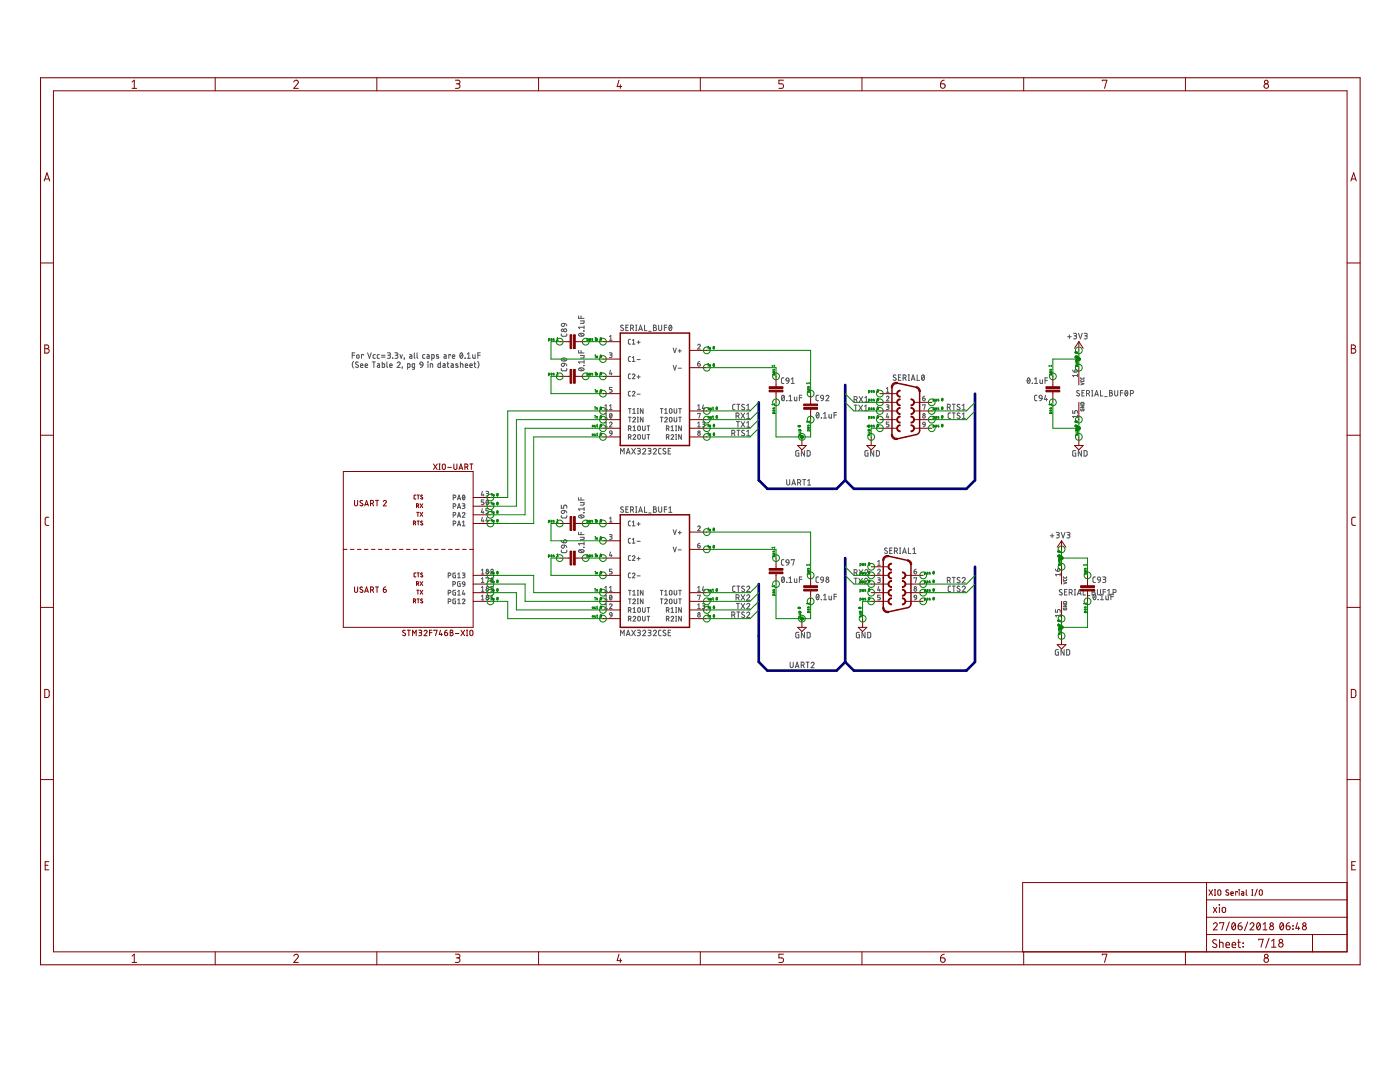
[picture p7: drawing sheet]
<svg xmlns="http://www.w3.org/2000/svg" width="279mm" height="216mm" viewBox="0 0 279 216" stroke-linecap="round" stroke-linejoin="round" font-family="sans-serif">
<g fill="none" stroke="#505050" stroke-width=".2">
<path d="M70.3 70.9h.5M70.5 72.1l-.2 .7 .2 .6M70.8 70.4h-.5v1.1M71.3 70.8l.3 .1v.6l-.4-.1zM71.5 72.3l-.4-.1-.1 .3 .4 .4a.27 .27 0 0 1 .1 .4 .27 .27 0 0 1-.5-.1h-.1M71.9 72.9h.5a.26 .26 0 0 0-.1-.3 .26 .26 0 0 0-.4 .2l.1 .5h.4M72.5 70.9v-.1h-.4v.7M72.9 72.9h.5a.26 .26 0 0 0-.2-.3 .26 .26 0 0 0-.3 .2l.1 .5h.4M73.4 70.4l.3 1.1 .4-1.1M74.3 72.2h.6M74.6 72.2v1.1M74.9 70.8h-.3l-.1 .2v.4l.4 .1"/>
<path d="M75.3 72.6h.4l.1 .2v.5h-.4l-.1-.2 .1-.2h.4M75.7 70.8h-.3l-.1 .2v.4l.4 .1M76.1 70.9h.8M76.1 71.3h.8M76.3 72.2v1.1h.4l.1-.6-.5-.1M77.2 72.2v.9l.2 .2M77.3 70.4h.5l.1 .2-.1 .3h-.4M77.6 70.9l.3 .1v.4l-.6 .1M77.8 72.9h.5a.26 .26 0 0 0-.2-.3 .26 .26 0 0 0-.3 .2l.1 .5h.4M78.3 71.5h.1M78.8 70.4h.5l.1 .2-.1 .3h-.4M79.1 70.9l.3 .1v.3l-.2 .2h-.4"/>
<path d="M79.2 72.5a.3 .3 0 0 1 .5-.3 .3 .3 0 0 1 .1 .5l-.6 .6h.7M79.8 70.8l.3 .7 .2-.7M80.3 73.3h.1M80.3 73.3l-.1 .3M80.7 71.5h.1M80.7 71.5l-.1 .3M81.3 73.3l.5-.1-.1-.6h-.4v1.1M81.7 70.8h.4l.1 .2v.5h-.4l-.1-.3 .5-.1M82.7 70.4v.9l.1 .2M82.7 73.3l-.4-.1v-.6h.4v.9v.2h-.4M83.2 70.4v.9l.2 .2M83.9 72.3h.4l.1 .5-.5-.1z"/>
<path d="M84.4 72.8l-.2 .4-.3 .1M84.8 70.8h-.3l-.2 .2 .1 .4 .4 .1M85.2 70.8h.4l.1 .2v.5h-.4l-.1-.3 .5-.1M85.4 72.2h.1M85.4 72.2v.1M85.4 72.6v.7M85.9 73.3v-.7l.4 .1 .1 .6M86.2 71.5l.4-.1v-.6h-.4v1.1M87.5 70.8h-.3l-.1 .1 .4 .3 .1 .2h-.5M87.9 72.2v1.1h-.4l-.1-.6 .5-.1M88.4 72.6h.4v.2v.5h-.3l-.1-.3 .4-.1M88.6 70.8h.4v.2v.5h-.3l-.1-.2 .1-.2h.3"/>
<path d="M89.2 72.6h.4M89.3 72.2v.9l.2 .2M89.5 73.3h.1M89.9 70.9v-.1h-.3v.7M90 72.6h.4l.1 .2v.5h-.4l-.1-.3 .5-.1M90.3 71.1h.5a.26 .26 0 0 0-.2-.3 .26 .26 0 0 0-.3 .2v.4l.5 .1M91.4 72.6h-.3l-.2 .1 .5 .4v.1l-.5 .1M91.9 72.6l.5 .1v.6M91.9 72.2v1.1M91.9 70.5l.1-.1a.55 .55 0 0 1 .4 .6 .55 .55 0 0 1-.4 .5l-.2-.5zM92.3 70.7l-.5 .6M92.8 71.5h.1"/>
<path d="M92.9 72.9h.4a.26 .26 0 0 0-.1-.3 .26 .26 0 0 0-.3 .2v.5h.4M93.3 71.5h.6M93.3 70.7l.3-.3v1.1M93.8 72.9h.5a.26 .26 0 0 0-.2-.3 .26 .26 0 0 0-.3 .2l.1 .5h.4M94.3 70.8l.1 .6 .1 .1h.3v-.7M94.6 72.6h.4M94.7 72.2v.9l.3 .2M95.3 72.1l.3 .7-.3 .6M95.4 70.9h.4M95.8 70.4h-.4v1.1M112 66.6v.4l.2 .1 .9-.1v-.4M112 73.5v.4l.2 .1h.8l.1-.5"/>
<path d="M112.1 64.6l.5-.1v.4a.31 .31 0 0 1-.4 .2 .31 .31 0 0 1-.1-.5zM112.1 72.6l.5-.1v.4a.31 .31 0 0 1-.4 .2 .31 .31 0 0 1-.1-.5zM112.1 71.6a.61 .61 0 0 1 1 .2 .6 .6 0 0 1-.6 .3 .6 .6 0 0 1-.5-.5zM112.2 71.5l.7 .5M112.6 64.5l.3 .1 .2 .4M112.6 72.5l.4 .2 .1 .3M115.5 69.9v.5h1.1M115.5 63v.5h1.1M115.5 66.6a.6 .6 0 0 1 1 .3 .6 .6 0 0 1-.5 .2 .6 .6 0 0 1-.5-.4zM115.5 73.5a.6 .6 0 0 1 1 .3 .6 .6 0 0 1-1-.2zM115.7 66.5l.6 .5M115.7 73.4l.6 .6"/>
<path d="M115.8 64h.8l-.1 .5h-.7M115.8 70.9h.8l-.1 .5h-.7M116 63v.5M116 69.9v.5M116.5 72.9h.1M116.5 66.1h.1M116.6 72.2h-1.1l.2 .3M116.6 65v.6M116.6 71.9v.6M116.6 65.3h-1.1l.2 .3M121.6 70.4l.5 .1-.1 .3h-.3M121.6 67.2l.3-.2v.9"/>
<path d="M121.6 67.9h.6M121.8 73.9l-.2 .7h.6M121.9 70.8l.3 .3-.2 .2-.4 .1M122 74.4v.4M122.2 77.3h-.6v.4l.4 .1 .2 .2-.2 .2-.4 .1M124.4 65l-.4-.1-.1 .2 .4 .4a.3 .3 0 0 1 0 .5 .3 .3 0 0 1-.5-.2M124.9 65.4h.4M125.4 64.9h-.5v1.1h.5M125.8 65.5l.6-.1v-.4l-.6-.1v1.1M125.8 67.7h-.3l-.1 .2 .1 .7 .3 .1M125.8 71.2h-.3l-.1 .2 .1 .6 .3 .1M125.8 74.6l-.3 .1-.1 .1 .1 .7 .3 .1"/>
<path d="M125.8 78.1h-.3l-.1 .2 .1 .6 .3 .1M126.2 74.8a.26 .26 0 0 1 .4-.2 .26 .26 0 0 1 0 .4l-.4 .6h.5M126.2 78.3a.26 .26 0 0 1 .4-.2 .26 .26 0 0 1 0 .4l-.4 .5h.5M126.2 65.5l.2 .5M126.2 68.7h.5M126.2 67.9l.2-.2v1M126.2 71.4l.2-.2v.9M126.2 72.1h.5M126.9 66h.2M126.9 64.9h.2M127 64.9v1.1M127.1 68.3h.7"/>
<path d="M127.1 71.8h.7M127.1 75.2h.7M127.1 78.7h.7M127.4 68v.6M127.4 74.9v.6M127.5 66l.3-1.1 .4 1.1M127.6 65.7h.5M128.6 64.9v1.1h.5M129.5 66.1h.4M130.4 64.9h.4l.2 .2-.3 .3 .3 .2-.1 .4h-.5zM130.4 65.4h.3M131.4 64.9v.8l.3 .3 .3-.2 .1-.9"/>
<path d="M132.6 65.4h.5M133.1 64.9h-.5v1.1M133.6 64.9h.1a.55 .55 0 0 1 .4 .5 .55 .55 0 0 1-.4 .6l-.2-.6zM134 65.1l-.5 .6M134.3 69.4l.4 1 .3-1M134.3 72.9l.4 1 .3-1M135.3 70h.7M135.3 73.5h.7M135.7 69.7v.6M139.2 68.9a.26 .26 0 0 1 .4-.2 .26 .26 0 0 1 .1 .4l-.5 .5h.6M139.2 72.6h.5l.1 .2M139.2 72.6l.1 .4h.4l.1-.2"/>
<path d="M139.7 72.1l-.3 .2-.2 .3M139.8 72.8h.1M156.1 78.9h.2a.6 .6 0 0 1 .3 .5 .6 .6 0 0 1-.4 .5l-.2-.5zM156.4 75.4h-.3l-.1 .2v.8l.4 .1M156.5 79.1l-.5 .6M157 75.5h.4l.1 .5-.6-.1zM157 79.9h.1M157.4 80h.7M157.4 79.1l.4-.2v1.1M157.5 76l-.1 .3-.4 .2M157.9 76.5h.6M157.9 75.6l.3-.2v1.1"/>
<path d="M158.5 79.2l.1 .7 .1 .1h.3v-.8M159.5 79.4h.5M160 78.9h-.5v1.1M163.4 78.9h-.4l-.1 .2v.7l.5 .2M163.9 78.9h.4l.1 .6-.6-.1-.1-.2zM164.4 79.5l-.1 .3-.4 .2M164.8 79.1a.3 .3 0 0 1 .5-.2 .3 .3 0 0 1 0 .5l-.5 .6h.6M170.5 79.7l.5-.1v-.4l-.5-.1v1.1M170.8 79.7l.3 .5M171.4 79.1l.8 1.1M172.2 79.1l-.8 1.1M172.6 79.4l.3-.3v1.1"/>
<path d="M176.9 79.2a.26 .26 0 0 1 .4-.1 .26 .26 0 0 1 0 .4l-.4 .5h.5M176.9 78.3h.5M176.9 77.5l.2-.2v1M178.8 74.9l-.4-.1-.1 .3 .4 .3a.3 .3 0 0 1 0 .5 .3 .3 0 0 1-.5-.1M179.3 75.3h.4M179.8 74.8h-.5v1.1h.5M180.2 75.4h.5l.1-.2v-.3l-.6-.1v1.1M180.6 75.4l.2 .5M181.3 75.9h.2M181.3 74.8h.2M181.4 74.8v1.1M181.9 75.9l.3-1.1 .4 1.1"/>
<path d="M181.9 75.6h.6M183 74.8v1.1h.5M184 74.9l.1-.1a.56 .56 0 0 1 .4 .6 .56 .56 0 0 1-.4 .5l-.2-.5zM184.1 79.5h.3a.27 .27 0 0 1 .3 .3 .27 .27 0 0 1-.3 .2 .27 .27 0 0 1-.3-.3zM184.4 75.1l-.4 .6M184.6 79l-.3 .2-.2 .3M205.1 75.5l.1-.1a.56 .56 0 0 1 .4 .6 .56 .56 0 0 1-.4 .5l-.2-.5zM205.5 75.6l-.5 .7M206 76.5h.1M206.5 76.5h.6M206.5 75.6l.3-.2v1.1M207 78.9h-.4l-.1 .2v.7l.5 .2"/>
<path d="M207.5 78.9h.4l.1 .6-.6-.1zM207.5 75.8v.5l.2 .2h.3v-.7M208 79.5l-.1 .3-.4 .2M208.6 75.9h.4M208.7 78.9l-.3 .8h.6M208.9 79.5v.5M209 75.4h-.4v1.1M213.1 67.2h.7M213.4 66.8v.8M214.1 73.8l.1 .3 .3 .2M214.2 66.5h.5l.2 .2-.2 .3h-.3M214.5 67l.3 .1 .1 .3-.2 .2h-.5"/>
<path d="M214.7 73.7l-.2 .1v.5M214.7 73.7h.1M214.8 73.7l.2 .1v.4l-.5 .1M215 74.9h-.9l.2 .3M215 74.7v.5M215.2 66.5l.4 1.1 .4-1.1M215.4 78l-.4-.1-.1 .2 .5 .6a.32 .32 0 0 1-.2 .3 .32 .32 0 0 1-.4-.1M215.7 75.9l.1 .2h.5v-.2M215.7 75.3l.1 .3h.5v-.3M215.7 76.4l.6 .2-.6 .2M215.9 78.4h.4M216.4 66.5h.5l.1 .2-.1 .3h-.4"/>
<path d="M216.4 77.9h-.5v1.1h.5M216.7 67l.3 .2-.1 .3-.5 .1M216.8 78.5l.6-.1v-.4l-.6-.1v1.1M217.2 78.5l.2 .5M217.9 79h.2M217.9 77.9h.2M218 77.9v1.1M218.5 79l.3-1.1 .4 1.1M218.6 78.7h.5M219.6 77.9v1.1h.5M220.5 79.1h.5M221.4 77.9h.4l.2 .2-.3 .3 .3 .2-.2 .4h-.4z"/>
<path d="M221.4 78.4h.3M222.5 77.9v.9l.2 .2 .4-.2v-.9M223.6 78.4h.5M224.1 77.9h-.5v1.1M224.6 78l.1-.1a.56 .56 0 0 1 .4 .6 .56 .56 0 0 1-.4 .5l-.2-.5zM225 78.1l-.5 .7M225.6 78.5l.5-.1v-.4l-.5-.1v1.1M90.4 99.3l.5-.1v-.3l-.5-.1v.9M91.3 99.7l.3-.9 .3 .9M91.4 99.5h.4M92.4 98.8a.45 .45 0 0 1 .4 .5 .45 .45 0 0 1-.4 .4l-.1-.4zM92.8 99l-.5 .5"/>
<path d="M96.3 98l-.2 .8h.5M96.4 98.6v.4M96.6 99.8h-.5v.4h.4l.1 .2-.1 .3h-.4M97 98l.5 .1v.3l-.4 .1M97.1 99.8a.44 .44 0 0 1 .4 .4 .44 .44 0 0 1-.4 .5l-.1-.5zM97.3 98.5l.2 .3-.1 .2h-.4M97.5 100l-.5 .5M115.5 99.3v.5h1.1M116 99.3v.5M120.7 83.4h.5M120.7 81l.3-.2v.9M120.7 82.7l.3-.2v.9"/>
<path d="M120.7 84.4l.3-.2v1M120.7 81.7h.5M120.7 85.2h.5M121.6 84.4a.26 .26 0 0 1 .4-.2 .26 .26 0 0 1 .1 .4l-.5 .6h.6M121.6 81l.3-.2v.9M121.6 81.7h.6M121.7 86h.3l.2 .5-.6-.1zM121.8 82.5a.45 .45 0 0 1 .4 .5 .45 .45 0 0 1-.4 .4l-.2-.4zM122.1 82.7l-.4 .5M122.2 86.5l-.2 .3-.3 .1M123.8 90.6v-1.1l.4 .6 .4-.6v1.1M125 90.6l.4-1.1 .4 1.1"/>
<path d="M125.1 90.3h.5M125.4 85.5l.5-.1v-.2l-.1-.2h-.4v.9M125.4 87.2l.5-.1v-.3l-.5-.1v1M125.4 81.5h.5M125.4 83.2h.5M125.7 81.5v1M125.7 83.2v1M125.7 85.5l.2 .4M125.7 87.2l.2 .5M126.1 89.5l.7 1.1M126.3 83.5a.26 .26 0 0 1 .3-.2 .26 .26 0 0 1 .1 .4l-.4 .5h.5M126.3 81.7l.3-.2v1"/>
<path d="M126.3 82.5h.5M126.3 86.9a.26 .26 0 0 1 .4-.2 .26 .26 0 0 1 .1 .4l-.5 .6h.6M126.3 85.2l.3-.2v.9M126.3 85.9h.6M126.8 89.5l-.7 1.1M127.2 89.5h.4l.2 .2-.1 .2-.4 .1M127.2 81.5h.2M127.2 82.5h.2M127.2 83.2h.2M127.2 84.2h.2M127.3 85.1l.2-.1 .3 .1-.1 .8-.4-.1zM127.3 86.8l.2-.1 .3 .1-.1 .8-.4-.1z"/>
<path d="M127.3 81.5v1M127.3 83.2v1M127.5 90l.3 .2-.1 .3-.5 .1M128.2 85v.7l.2 .2 .3-.1 .1-.8M128.2 86.7v.7l.2 .3 .3-.2 .1-.8M128.2 89.7a.31 .31 0 0 1 .5-.2 .31 .31 0 0 1 .1 .5l-.6 .6h.7M128.3 81.5v1l-.5-1v1M128.3 83.2v1l-.5-1v1M129.1 85h.6M129.1 86.7h.6M129.3 89.5h.4l.2 .2-.1 .2-.4 .1M129.4 85v.9"/>
<path d="M129.4 86.7v1M129.6 90l.3 .1v.2l-.1 .3h-.5M130.4 89.7a.3 .3 0 0 1 .4-.2 .3 .3 0 0 1 .1 .5l-.5 .6h.6M131.8 81.5h.5M131.8 83.2h.5M131.9 89.5h-.3l-.2 .2 .1 .8 .4 .1M132 81.5v1M132 83.2v1M132.7 83.5a.26 .26 0 0 1 .3-.2 .26 .26 0 0 1 .1 .4l-.4 .5h.5M132.7 82.5h.5M132.7 81.7l.2-.2v1M132.8 89.6a.27 .27 0 0 0-.4-.1 .27 .27 0 0 0 0 .4l.5 .3a.31 .31 0 0 1-.2 .4 .31 .31 0 0 1-.4-.2"/>
<path d="M133 85.5l.5-.1v-.3l-.5-.1v.9M133 87.2l.5-.1v-.3l-.5-.1v1M133.3 85.5l.2 .4M133.3 87.2l.2 .5M133.3 90h.4M133.6 83.4l.2-.1 .3 .1v.7l-.2 .1-.3-.1zM133.7 81.6l.4 .1v.6l-.2 .2-.3-.2zM133.9 89.5h-.6v1.1h.6M133.9 86.9a.26 .26 0 0 1 .4-.2 .26 .26 0 0 1 .1 .4l-.5 .6h.6M133.9 85.9h.6M133.9 85.2l.3-.2v.9M134.5 81.5v.7l.2 .3 .3-.2 .1-.8"/>
<path d="M134.5 83.2v.7l.2 .3 .3-.1 .1-.9M134.8 85h.2M134.8 85.9h.2M134.8 86.7h.2M134.8 87.7h.2M134.9 85v.9M134.9 86.7v1M135.4 81.5h.6M135.4 83.2h.6M135.7 81.5v1M135.7 83.2v1M136 85v.9l-.6-.9v.9"/>
<path d="M136 86.7v1l-.6-1v1M139.2 82.6v-.1h.6l-.3 .9M139.2 81.7h.6M139.2 85.2h.6M139.2 81l.3-.2v.9M139.2 84.4l.3-.2v1M140.2 84.2h.4l.1 .2-.1 .2h-.3M140.4 80.8l-.2 .7h.5M140.4 84.6l.3 .4-.2 .2h-.3M140.5 81.3v.4M146 86.5l.6-.1 .1-.3-.2-.2h-.5v1.1M146.4 86.5l.3 .5"/>
<path d="M146.7 80.7h-.4l-.1 .2v.7l.5 .2M146.9 83l.5-.1v-.4l-.5-.1v1.1M147 84.1h.6M147 80.7h.7M147 85.9h.7M147.3 83l.2 .5M147.3 84.1v1.1M147.3 80.7v1.1M147.3 85.9v1.1M147.9 82.4l.7 1.1M147.9 84.1l.7 1.1M148.5 80.8a.27 .27 0 0 0-.4-.1 .27 .27 0 0 0 0 .4l.4 .2a.27 .27 0 0 1 0 .4 .27 .27 0 0 1-.4 0l-.1-.1"/>
<path d="M148.5 85.9h-.3l-.2 .2 .5 .4a.3 .3 0 0 1-.1 .5 .3 .3 0 0 1-.4-.2M148.6 82.4l-.7 1.1M148.6 84.1l-.7 1.1M149 81.8h.6M149 80.9l.3-.2v1.1M149 82.6l.3-.2v1.1M149 84.4l.3-.3v1.1M149 86.1l.3-.2v1.1M149 83.5h.6M149 85.2h.6M149 87h.6M157 95.7v.9l.2 .2 .4-.2v-.9"/>
<path d="M158 96.8l.4-1.1 .4 1.1M158.1 96.5h.6M159.2 96.3l.5-.1 .1-.3-.2-.2h-.4v1.1M159.4 89.9l-.6 .1 .1 1h.5v-.6h-.2M159.6 96.3l.2 .5M160.2 95.7h.6M160.5 95.7v1.1M160.5 89.9v1.1l-.6-1.1v1.1M161.1 89.9h.4l.2 .2v.7l-.2 .2h-.4zM161.2 95.9l.3-.2v1.1M161.2 96.8h.6M163 82.4l.1-.1a.56 .56 0 0 1 .4 .6 .56 .56 0 0 1-.4 .5l-.2-.5z"/>
<path d="M163.4 82.5l-.5 .7M163.9 83.4h.1M164.4 83.4h.6M164.4 82.5l.3-.2v1.1M165.4 82.7l.1 .6 .1 .1h.3v-.7M166.5 82.8h.4M166.9 82.3h-.4v1.1M170.5 80.8h.6M170.8 80.8v1.2M171.4 80.8l.7 1.2M172.1 80.8l-.7 1.2M172.5 82h.6"/>
<path d="M172.5 81.1l.3-.3v1.2M172.6 80.2h.6M173.2 89.9l-.5 .1v1h.5v-.6h-.1M174.4 89.9v1.1l-.6-1.1v1.1M174.9 89.9h.4l.2 .3v.5l-.2 .3h-.4zM176.9 80.8h.4l.1 .2-.1 .2h-.3M177.1 82.5l-.2 .7h.5M177.1 81.2l.3 .1v.2l-.1 .2h-.4M177.2 83v.4M177.4 84.2h-.5v.4l.4 .1 .1 .2-.1 .2-.4 .1M184.1 80.9v-.1h.6l-.3 .9M184.1 84.4l.2-.2 .3 .1 .1 .5-.5-.1z"/>
<path d="M184.7 84.8l-.2 .2-.3 .2M189.1 81.3l.5-.1v-.4l-.5-.1v1.1M189.4 81.3l.3 .5M189.7 82.4h-.4l-.1 .2 .1 .8 .4 .1M190 82.4h.6M190 80.7h.6M190.4 80.7v1.1M190.4 82.4v1.1M191.6 82.5l-.4-.1-.2 .2 .6 .5a.32 .32 0 0 1-.2 .4 .32 .32 0 0 1-.4-.1M191.6 80.8l-.4-.1-.2 .2 .5 .4a.3 .3 0 0 1-.1 .5 .3 .3 0 0 1-.4-.2M192 81.8h.6M192 83.5h.6"/>
<path d="M192 82.6l.3-.2v1.1M192 80.9l.3-.2v1.1M214.1 81.9v.5h.4v-.4l.2-.1 .3 .1v.4M214.7 89.9l-.6 .1v1h.6v-.6h-.2M215 82.8v.6M215 83.1h-.9l.2 .3M215.7 81.6l.1 .4 .5-.1v-.3h-.3v.1M215.7 81h.6l-.6 .3h.6M215.7 80.4l.5-.1 .1 .3h-.6zM215.8 89.9v1.1l-.6-1.1v1.1M216.3 89.9h.5l.1 .2v.7l-.1 .2h-.5zM89.5 114.9l.4-.1v-.4l-.4-.1v1"/>
<path d="M89.5 118.3l.4-.1v-.3l-.4-.1v.9M90.4 116.6l.5-.1v-.3l-.5-.1v.9M90.4 101l.5-.1v-.3l-.5-.1v1M90.4 102.8l.5-.1v-.4h-.5v.9M90.4 104.5l.5-.1v-.3l-.5-.1v.9M90.9 114.3l-.4 .1-.1 .2v.6l.5 .1v-.5h-.2M90.9 119.5l-.5 .1 .1 .8 .4 .1v-.6h-.2M90.9 117.8h-.4l-.1 .2v.6l.5 .1v-.5h-.2M91.3 101.5l.3-1 .3 1M91.3 103.2l.3-.9 .3 .9M91.3 104.9l.3-.9 .3 .9M91.3 115.3h.6"/>
<path d="M91.3 118.7h.6M91.3 114.6l.3-.3v1M91.3 118l.3-.2v.9M91.3 119.7l.3-.2v1M91.4 101.2h.4M91.4 103h.4M91.4 104.7h.4M91.8 116.1l-.5 .1 .1 .8h.4v-.5h-.1M92.3 114.3l.5 .1v.3l-.4 .1M92.3 100.5l.5 .1-.1 .3h-.3M92.3 119.7a.26 .26 0 0 1 .3-.2 .26 .26 0 0 1 .1 .4l-.4 .6h.5M92.3 102.5a.26 .26 0 0 1 .3-.2 .26 .26 0 0 1 .1 .4l-.4 .5h.5"/>
<path d="M92.3 116.4l.1 .2h.4M92.3 116.3l.1-.2h.3l.1 .5M92.3 104.9h.5M92.3 104.2l.2-.2v.9M92.3 116.3v.1M92.5 117.8l-.2 .7h.5M92.5 114.8l.3 .3-.2 .2h-.3M92.5 100.9l.3 .4-.2 .2h-.3M92.6 118.3v.4M92.8 116.6l-.1 .3-.3 .1M96.1 119.7h.5M96.1 116.2h.5"/>
<path d="M96.1 114.5h.5M96.1 118h.5M96.1 113.8l.2-.2v.9M96.1 115.5l.2-.2v.9M96.1 117.2l.2-.2v1M96.1 119l.2-.2v.9M96.3 101.5l-.2 .7h.5M96.3 103.2l-.2 .7h.5M96.4 102v.4M96.4 103.7v.5M97 115.4v-.1h.5l-.2 .9M97.2 103.2l-.2 .7h.5"/>
<path d="M97.4 103.7v.5M97.5 101.5h-.5v.4h.4l.1 .2-.1 .3h-.4M97.9 113.8a.26 .26 0 0 1 .4-.2 .26 .26 0 0 1 .1 .4l-.5 .5h.5M97.9 117l.5 .1-.1 .3-.3 .1M97.9 119.7h.5M97.9 119l.3-.2v.9M98.2 117.5l.2 .3-.1 .2h-.4M112 102.9v.3l.2 .2 .9-.1v-.4M112 100.8v.6h.5v-.4a.31 .31 0 0 1 .3-.2 .31 .31 0 0 1 .3 .2v.4M112 109.8v.4l.2 .1h.8l.1-.5M112 107.8l.1 .3 .4 .2M112.1 102l.5-.1v.3a.31 .31 0 0 1-.4 .2 .31 .31 0 0 1-.1-.4z"/>
<path d="M112.1 108.9l.5-.1v.3a.31 .31 0 0 1-.4 .3 .31 .31 0 0 1-.1-.5zM112.6 107.8a.31 .31 0 0 1 .5 .1 .31 .31 0 0 1-.3 .4h-.3zM112.6 101.9l.4 .2 .1 .3M112.6 108.8l.3 .1 .2 .4M115.5 106.2v.5h1.1M115.5 102.9a.6 .6 0 0 1 1 .2 .6 .6 0 0 1-.5 .3 .6 .6 0 0 1-.5-.4zM115.5 109.8a.62 .62 0 0 1 1 .2 .59 .59 0 0 1-.5 .3 .59 .59 0 0 1-.5-.4zM115.7 102.8l.6 .5M115.7 109.7l.6 .5M115.8 100.3h.8l-.1 .5h-.7M115.8 107.2h.8l-.1 .5h-.7M116 106.2v.5"/>
<path d="M116.5 102.3h.1M116.5 109.2h.1M116.6 101.3v.6M116.6 108.2v.6M116.6 101.6h-1.1l.2 .3M116.6 108.5h-1.1l.2 .3M120.7 119.7h.5M120.7 117.2l.3-.2v1M120.7 119l.3-.2v.9M120.7 118h.5M121.6 106.7l.5 .1-.1 .3h-.3M121.6 103.4l.3-.2v1"/>
<path d="M121.6 117.2l.3-.2v1M121.6 104.2h.6M121.6 118h.6M121.8 118.8a.45 .45 0 0 1 .4 .4 .45 .45 0 0 1-.4 .5l-.2-.5zM121.8 110.1l-.2 .8h.6M121.9 107.1l.3 .3-.2 .2h-.4M122 110.7v.4M122.1 119l-.4 .5M122.2 113.6h-.6v.4h.4l.2 .2-.2 .3h-.4M124.4 101.2h-.4l-.1 .2 .4 .4a.3 .3 0 0 1 0 .4 .3 .3 0 0 1-.5-.1M124.9 101.6h.4M125.4 101.1h-.5v1.1h.5"/>
<path d="M125.4 117.8h.5M125.4 119.5h.5M125.7 117.8v.9M125.7 119.5v1M125.8 101.7l.6-.1v-.2l-.1-.2-.5-.1v1.1M125.8 104h-.3l-.1 .2 .1 .6 .3 .1M125.8 107.4l-.3 .1-.1 .1 .1 .7 .3 .1M125.8 110.9h-.3l-.1 .2 .1 .6 .3 .1M125.8 114.3l-.3 .1-.1 .2 .1 .6 .3 .1M126.2 111.1a.26 .26 0 0 1 .4-.2 .26 .26 0 0 1 0 .4l-.4 .5h.5M126.2 114.6a.26 .26 0 0 1 .4-.3 .26 .26 0 0 1 0 .5l-.4 .5h.5M126.2 104.2l.2-.2v.9"/>
<path d="M126.2 107.6l.2-.2v1M126.2 101.7l.2 .5M126.2 104.9h.5M126.2 108.4h.5M126.3 119.7a.26 .26 0 0 1 .3-.2 .26 .26 0 0 1 .1 .4l-.4 .6h.5M126.3 118l.3-.2v.9M126.3 118.7h.5M126.9 102.2h.2M126.9 101.1h.2M127 101.1v1.1M127.1 104.6h.7M127.1 108h.7"/>
<path d="M127.1 111.5h.7M127.1 114.9h.7M127.2 117.8h.2M127.2 118.7h.2M127.2 119.5h.2M127.3 117.8v.9M127.3 119.5v1M127.4 104.2v.7M127.4 111.1v.7M127.5 102.2l.3-1.1 .4 1.1M127.6 102h.5M128.3 117.8v.9l-.5-.9v.9"/>
<path d="M128.3 119.5v1l-.5-1v1M128.6 101.1v1.1h.5M129.5 102.4h.4M130.4 101.1l.4 .1 .2 .1-.3 .3 .3 .3-.1 .3h-.5zM130.4 101.6h.3M131.4 101.1v.8l.3 .3 .3-.1 .1-1M131.8 117.8h.5M131.8 119.5h.5M132 117.8v.9M132 119.5v1M132.6 101.6h.5M132.7 119.7a.26 .26 0 0 1 .3-.2 .26 .26 0 0 1 .1 .4l-.4 .6h.5"/>
<path d="M132.7 118l.2-.2v.9M132.7 118.7h.5M133.1 101.1h-.5v1.1M133.5 102.2h.6M133.5 101.4l.3-.3v1.1M133.6 117.9l.2-.1 .3 .1-.1 .8-.4-.1zM133.7 119.6l.4 .1v.6l-.2 .2-.3-.2zM134.3 105.7l.4 1 .3-1M134.3 109.2l.4 .9 .3-.9M134.5 117.8v.7l.2 .2 .3-.1 .1-.8M134.5 119.5v.7l.2 .3 .3-.2 .1-.8M135.3 106.3h.7"/>
<path d="M135.3 109.7h.7M135.4 117.8h.6M135.4 119.5h.6M135.7 106v.6M135.7 117.8v.9M135.7 119.5v1M139.2 105.2a.26 .26 0 0 1 .4-.3 .26 .26 0 0 1 .1 .5l-.5 .5h.6M139.2 108.8h.4a.27 .27 0 0 1 .2 .3 .27 .27 0 0 1-.3 .2 .27 .27 0 0 1-.3-.2zM139.2 118.9v-.1h.6l-.3 .9M139.2 117.2l.3-.2v1M139.2 118h.6M139.7 108.4l-.3 .1-.2 .3"/>
<path d="M140.4 117l-.2 .8h.5M140.5 117.6v.4M146.7 116.9l-.4 .1-.1 .2v.7l.5 .1M146.9 119.3l.5-.1v-.4l-.5-.1v1.1M147 116.9h.7M147.3 119.3l.2 .5M147.3 116.9v1.1M147.9 118.7l.7 1.1M148.5 117l-.3-.1-.2 .3 .5 .4a.27 .27 0 0 1 0 .4 .27 .27 0 0 1-.4 0l-.1-.1M148.6 118.7l-.7 1.1M149 117.2a.3 .3 0 0 1 .4-.2 .3 .3 0 0 1 .1 .4l-.5 .6h.6M149 118.9a.3 .3 0 0 1 .4-.2 .3 .3 0 0 1 .1 .4l-.5 .7h.6"/>
<path d="M156.1 115.2l.2-.1a.66 .66 0 0 1 0 1.1 .67 .67 0 0 1-.2-1zM156.4 111.7h-.3l-.1 .2v.7l.4 .2M156.5 115.4l-.5 .6M157 111.7h.4l.1 .6-.6-.1zM157 116.2h.1M157.4 115.4l.4-.3v1.1M157.4 116.2h.7M157.5 112.3l-.1 .3-.4 .2M157.9 111.8v-.1h.6l-.3 1.1M158.5 115.5l.1 .6 .1 .1h.3v-.7M159.5 115.6h.5M160 115.1h-.5v1.1"/>
<path d="M163 118.6h.1a.56 .56 0 0 1 .4 .5 .56 .56 0 0 1-.4 .6l-.2-.6zM163.4 115.1h-.4l-.1 .3v.7l.5 .1M163.4 118.8l-.5 .6M163.9 115.2h.4l.1 .5-.6-.1zM163.9 119.6h.1M164.4 115.7l-.2 .4-.3 .1M164.4 118.8l.3-.2v1.1M164.4 119.7h.6M165.4 118.9l.1 .7 .1 .1h.3v-.8M166.5 119.1h.4M166.9 118.6h-.4v1.1M170.5 114.3l.5-.1v-.4l-.5-.1v1.1"/>
<path d="M170.5 115.4h.6M170.8 115.4v1.1M170.8 114.3l.3 .5M171.4 115.4l.7 1.1M171.4 113.7l.8 1.1M172.1 115.4l-.7 1.1M172.2 113.7l-.8 1.1M172.5 115.6a.29 .29 0 0 1 .4-.2 .29 .29 0 0 1 .1 .5l-.5 .6h.6M172.6 113.9a.3 .3 0 0 1 .4-.2 .3 .3 0 0 1 .1 .5l-.5 .6h.6M175.2 113.8a.26 .26 0 0 1 .3-.2 .26 .26 0 0 1 .1 .4l-.4 .5h.5M175.2 115.3l.5 .1-.1 .3h-.3M175.2 112.1l.2-.3v1"/>
<path d="M175.2 112.8h.5M175.4 117l-.2 .8h.5M175.4 115.7l.2 .1v.4h-.4M175.5 117.6v.4M175.7 118.8h-.5v.4h.4l.1 .2-.1 .3h-.4M177.1 109.4l-.4-.1-.2 .3 .5 .4a.27 .27 0 0 1 0 .4 .27 .27 0 0 1-.4 0l-.1-.1M177.6 109.8h.3M178.1 109.3h-.5v1.1h.5M178.5 110l.5-.2v-.3l-.5-.2v1.1M178.9 110l.2 .4M179.5 109.3h.3M179.5 110.4h.3"/>
<path d="M179.6 109.3v1.1M180.1 110.4l.4-1.1 .4 1.1M180.2 110.2h.6M181.3 109.3v1.1h.5M182.2 110.4h.6M182.2 109.6l.3-.3v1.1M182.4 114h.3a.26 .26 0 0 1 .2 .3 .26 .26 0 0 1-.2 .2 .26 .26 0 0 1-.3-.2zM182.4 115.4v-.1h.5l-.2 .9M182.5 118.8h.3l.1 .5-.5-.1zM182.8 113.6l-.3 .1-.1 .3M182.9 119.3l-.1 .3-.3 .1M189.1 115.8l.5-.1v-.4l-.5-.1v1.1"/>
<path d="M189.4 115.8l.3 .5M189.7 116.9l-.4 .1-.1 .2 .1 .7 .4 .1M190 116.9h.6M190 115.2h.6M190.4 115.2v1.1M190.4 116.9v1.1M191.6 117l-.4-.1-.2 .3 .5 .4a.3 .3 0 0 1-.1 .5 .3 .3 0 0 1-.4-.2M191.6 115.3l-.4-.1-.2 .3 .6 .5a.32 .32 0 0 1-.2 .3 .32 .32 0 0 1-.4-.1M192 117.2a.3 .3 0 0 1 .5-.2 .3 .3 0 0 1 .1 .4l-.6 .6h.6M192 115.5a.3 .3 0 0 1 .4-.3 .3 .3 0 0 1 .2 .5l-.6 .6h.6M209.6 106.9h.7M210 106.5v.8"/>
<path d="M210.6 113.6l.2 .3 .3 .1M210.8 106.2l.5 .1 .1 .1-.1 .3h-.4M211.1 113.6a.27 .27 0 0 1 .4 0 .27 .27 0 0 1-.2 .4h-.2zM211.1 106.7l.2 .1v.4l-.5 .1M211.6 114.6h-1l.2 .3M211.6 114.4v.5M211.8 106.2l.4 1.1 .3-1.1M211.9 117.7a.28 .28 0 0 0-.4 0 .28 .28 0 0 0 0 .4l.4 .2a.27 .27 0 0 1 0 .4 .27 .27 0 0 1-.4 0l-.1-.1M212.2 115.6l.2 .3 .4-.1 .1-.2M212.2 115.1l.2 .2h.4l.1-.2M212.2 116.1l.7 .2-.7 .2M212.4 118.1h.4"/>
<path d="M212.9 106.2l.5 .1 .1 .1-.1 .3h-.4M213 117.6h-.6v1.1h.6M213.2 106.7l.3 .1v.3l-.1 .2h-.5M213.4 118.2l.5-.1v-.3l-.5-.2v1.1M213.7 118.2l.3 .5M214.4 118.7h.3M214.4 117.6h.3M214.5 117.6v1.1M215 118.7l.4-1.1 .4 1.1M215.1 118.4h.6M216.2 117.6v1.1h.5M217 118.9h.5"/>
<path d="M218 117.6h.4l.1 .2-.2 .3 .3 .3-.2 .3h-.4zM218 118.1h.3M218.3 118.6h.1a.66 .66 0 0 1 0 1.1 .67 .67 0 0 1-.1-1.1zM218.6 115.1h-.4l-.1 .3v.7l.5 .1M218.7 118.8l-.5 .6M219 117.6v1l.2 .1 .4-.1v-1M219.1 115.2h.4l.1 .5-.6-.1zM219.1 119.6h.1M219.6 115.7l-.2 .4-.3 .1M219.6 119.7h.6M219.6 118.8l.3-.2v1.1M220.1 115.1h.5l.1 .2-.1 .3h-.4"/>
<path d="M220.2 118.1h.4M220.4 115.6l.3 .2-.1 .3-.5 .1M220.6 117.6h-.4v1.1M220.7 118.9v.7l.2 .1h.3v-.8M221 118.7h.6M221 117.9l.3-.3v1.1M221.7 119.1h.5M222.1 118.2l.6-.1v-.3l-.6-.2v1.1M222.2 118.6h-.5v1.1M89.5 120h.4v-.4l-.4-.1v1M91.3 120.5h.6M120.7 120.7l.3-.2v.9"/>
<path d="M120.7 121.4h.5M121.6 120.7a.26 .26 0 0 1 .4-.2 .26 .26 0 0 1 .1 .4l-.5 .5h.6M121.7 122.3h.3l.2 .4-.6-.1zM122.2 122.7l-.2 .3-.3 .2M123.8 126.9v-1.1l.4 .6 .4-.6v1.1M125 126.9l.4-1.1 .4 1.1M125.1 126.6h.5M125.4 121.8l.5-.1v-.2l-.1-.2-.4-.1v1M125.4 123.5l.5-.1v-.3l-.5-.1v.9M125.7 121.8l.2 .4M125.7 123.5l.2 .4M126.1 125.8l.7 1.1"/>
<path d="M126.3 123.2a.26 .26 0 0 1 .4-.2 .26 .26 0 0 1 .1 .4l-.5 .5h.6M126.3 121.5l.3-.3v1M126.3 122.2h.6M126.8 125.8l-.7 1.1M127.2 125.8h.5l.1 .1-.1 .3h-.4M127.2 120.5h.2M127.3 121.4l.2-.2 .3 .2v.6l-.2 .2-.3-.2zM127.4 123l.4 .1v.7l-.2 .1-.3-.1zM127.5 126.2l.2 .1 .1 .3-.2 .2-.4 .1M128.2 121.2v.7l.2 .3 .3-.2 .1-.8M128.2 123v.7l.2 .2 .3-.1 .1-.8M128.2 126a.3 .3 0 0 1 .5-.2 .3 .3 0 0 1 .1 .4l-.6 .7h.7"/>
<path d="M129.1 121.2h.6M129.1 123h.6M129.3 125.8h.5l.1 .1-.1 .3h-.4M129.4 121.2v1M129.4 123v.9M129.6 126.2l.3 .1v.3l-.1 .2-.5 .1M130.4 126a.3 .3 0 0 1 .4-.2 .3 .3 0 0 1 .1 .4l-.5 .7h.6M131.9 125.8h-.3l-.2 .2 .1 .7 .4 .2M132.8 125.8h-.4l-.1 .2 .6 .5a.32 .32 0 0 1-.2 .4 .32 .32 0 0 1-.4-.2M133 121.8l.5-.1v-.4l-.5-.1v1M133 123.5l.5-.1v-.3l-.5-.1v.9M133.3 121.8l.2 .4"/>
<path d="M133.3 123.5l.2 .4M133.3 126.2h.4M133.9 125.8h-.6v1.1h.6M133.9 123.2a.26 .26 0 0 1 .4-.2 .26 .26 0 0 1 .1 .4l-.5 .5h.6M133.9 121.5l.3-.3v1M133.9 122.2h.6M134.8 121.2h.2M134.8 122.2h.2M134.8 123h.2M134.8 123.9h.2M134.9 121.2v1M134.9 123v.9"/>
<path d="M136 121.2v1l-.6-1v1M136 123v.9l-.6-.9v.9M139.2 120.7l.3-.2v.9M139.2 121.4h.6M140.2 120.5h.4l.1 .2-.1 .2h-.3M140.4 120.9l.3 .3-.2 .2h-.3M146 122.7l.6-.1v-.4l-.6-.1v1.1M146.4 122.7l.3 .5M147 120.4h.6M147 122.1h.7M147.3 120.4v1.1M147.3 122.1v1.1"/>
<path d="M147.9 120.4l.7 1.1M148.5 122.2a.27 .27 0 0 0-.4 0 .27 .27 0 0 0 0 .4l.4 .2a.27 .27 0 0 1 0 .4 .27 .27 0 0 1-.4-.1h-.1M148.6 120.4l-.7 1.1M149 120.6a.3 .3 0 0 1 .4-.2 .3 .3 0 0 1 .1 .5l-.5 .6h.6M149 122.4a.3 .3 0 0 1 .4-.3 .3 .3 0 0 1 .1 .5l-.5 .6h.6M157.7 132.1v1l.2 .1 .4-.1v-1M158.7 133.2l.4-1.1 .3 1.1M158.8 133h.6M159.4 126.2l-.6 .1 .1 .9 .5 .1v-.6h-.2M159.9 132.7l.5-.1v-.4l-.5-.1v1.1M160.3 132.7l.2 .5M160.5 126.2v1.1l-.6-1.1v1.1"/>
<path d="M160.9 132.1h.6M161.1 126.2h.4l.2 .2v.6l-.2 .3h-.4zM161.2 132.1v1.1M161.9 132.4a.31 .31 0 0 1 .4-.3 .31 .31 0 0 1 .1 .5l-.5 .6h.6M171.5 126.2l-.6 .1 .1 .9 .5 .1v-.6h-.2M172.6 126.2v1.1l-.6-1.1v1.1M173.2 126.2h.4l.2 .2v.6l-.2 .3h-.4zM210.6 121.6v.6h.5v-.5l.2-.1 .2 .1 .1 .5M211.2 129.6l-.5 .2-.1 .7 .2 .2h.4v-.6h-.1M211.6 122.6v.5M211.6 122.8h-1l.2 .3M212.2 121.3l.2 .4 .5-.1v-.3h-.4v.2"/>
<path d="M212.2 120.7h.7l-.7 .3h.7M212.3 120h.5l.1 .4h-.7zM212.4 129.6v1.1l-.6-1.1v1.1M212.9 129.6h.4l.2 .2v.6l-.2 .3h-.4z"/>
<circle cx="112.3" cy="65.9" r=".24"/>
<circle cx="112.8" cy="65.9" r=".31"/>
<circle cx="139.5" cy="86.2" r=".21"/>
<circle cx="139.5" cy="86.6" r=".26"/>
<circle cx="184.4" cy="83.2" r=".26"/>
<circle cx="184.4" cy="82.7" r=".21"/>
<circle cx="97.3" cy="119.4" r=".26"/>
<circle cx="97.3" cy="114.3" r=".26"/>
<circle cx="97.3" cy="117.7" r=".26"/>
<circle cx="97.3" cy="117.2" r=".22"/>
<circle cx="97.3" cy="119" r=".21"/>
<circle cx="97.3" cy="113.8" r=".21"/>
<circle cx="98.2" cy="116" r=".26"/>
<circle cx="98.2" cy="115.5" r=".21"/>
<circle cx="165.1" cy="115.4" r=".25"/>
<circle cx="165.1" cy="115.9" r=".31"/>
<circle cx="182.7" cy="117.2" r=".22"/>
<circle cx="182.7" cy="117.7" r=".27"/>
<circle cx="139.5" cy="122.4" r=".21"/>
<circle cx="139.5" cy="122.9" r=".26"/>
</g>
<g fill="none" stroke="#800000" stroke-width=".2">
<path d="M10.7 18.1h258.1v171.8h-258.1zM26.4 16.4l.4-.4v1.6M26.4 17.6h.9M42.9 15.5v2.6M58.6 16.4a.44 .44 0 0 1 .7-.4 .44 .44 0 0 1 .1 .7l-.8 .9h.9M75.2 15.5v2.6M90.9 16h.5a.36 .36 0 0 1 .4 .4 .36 .36 0 0 1-.4 .3h-.3M91.4 16.7a.46 .46 0 0 1 .4 .5 .46 .46 0 0 1-.4 .4h-.5M107.5 15.5v2.6M123.5 16l-.3 1.3h.9M123.8 16.9v.7M139.8 15.5v2.6"/>
<path d="M156.4 16h-1v.7h.6a.46 .46 0 0 1 .4 .5 .46 .46 0 0 1-.4 .4h-.6M172 15.5v2.6M187.7 16.7h.6a.46 .46 0 0 1 .3 .5 .46 .46 0 0 1-.5 .4 .46 .46 0 0 1-.4-.4zM188.4 16a.7 .7 0 0 0-.7 .7M204.3 15.5v2.6M220 16.2v-.2h.9l-.5 1.6M236.6 15.5v2.6M8.8 36.1l.6-1.6 .5 1.6M9 35.7h.8M269.6 36.1l.6-1.6 .5 1.6M269.7 35.7h.9M8.1 52.5h2.6"/>
<path d="M268.8 52.5h2.6M8.9 68.8h.5a.37 .37 0 0 1 .3 .4 .37 .37 0 0 1-.3 .4 .44 .44 0 0 1 .4 .4 .44 .44 0 0 1-.4 .5h-.5zM8.9 69.6h.5M111.7 68.2h2.1M111.7 75.1h2.1M114.8 68.2h2.1M114.8 75.1h2.1M120.3 68.2h3.5M120.3 71.6h3.5M120.3 75.1h3.5M120.3 78.5h3.5M137.6 69.9h3.5"/>
<path d="M137.6 73.4h3.5M154.9 75.1v2.1M154.9 78.2v2.1M161.8 78.5v2.1M175.6 78.5h3.4M210.1 75.1v2.1M210.1 78.2v2.1M215.3 68.2v1.7M215.3 73.4v3.4M215.3 68.2l.9 1.3M215.3 68.2l-.9 1.3M269.7 68.8h.5a.37 .37 0 0 1 .3 .4 .37 .37 0 0 1-.3 .4 .44 .44 0 0 1 .4 .4 .44 .44 0 0 1-.4 .5h-.5z"/>
<path d="M269.7 69.6h.5M8.1 86.8h2.6M68.5 94.1h25.9v31.1h-25.9zM70.8 99.8v1l.2 .1 .3-.1 .1-1M72.4 99.9h-.4l-.2 .2 .5 .4a.31 .31 0 0 1 0 .5 .31 .31 0 0 1-.5-.2M74.9 99.8h.6M75.2 99.8v1.1M83 98.8l-.4 .2 .1 .5 .3 .1M83.2 98.8h.5M83.5 98.8v.8M84.3 98.8h-.2l-.1 .2 .3 .5-.1 .1-.3-.1M86.5 92.6l.7 1.1"/>
<path d="M87.2 92.6l-.7 1.1M87.6 93.7h.2M87.6 92.6h.2M87.7 92.6v1.1M88.4 92.6l.5 .2v.7l-.3 .2-.2-.1-.1-.2zM89.3 93.3h.8M90.6 92.6v.9l.2 .2 .4-.2v-.9M91.6 93.7l.4-1.1 .4 1.1M91.7 93.4h.6M92.8 93.2l.5-.1v-.4l-.5-.1v1.1M93.2 93.2l.2 .5M93.8 92.6h.6"/>
<path d="M94.1 92.6v1.1M94.4 99.3h3.5M120.3 82h3.5M120.3 83.7h3.5M120.3 85.4h3.5M120.3 87.2h3.5M137.6 82h3.5M137.6 83.7h3.5M137.6 85.4h3.5M137.6 87.2h3.5M159.2 88.9h1.7l-.9 .9zM160 87.2v1.7"/>
<path d="M161.8 81.7v2M173 88.9h1.7l-.8 .9zM173.9 87.2v1.7M175.6 82h3.4M175.6 83.7h3.4M175.6 85.4h3.4M175.6 80.3h3.4M182.5 82h3.4M182.5 83.7h3.4M182.5 85.4h3.4M182.5 80.3h3.4M214.4 88.9h1.8l-.9 .9z"/>
<path d="M215.3 80.3v3.4M215.3 87.2v1.7M268.8 86.8h2.6M9.7 103.2h-.5l-.2 .4v1l.2 .2h.5M68.5 109.6h.7M69.9 109.6h.7M70.8 117.1v.9l.2 .2 .3-.2 .1-.9M71.3 109.6h.8M72.4 117.2l-.4-.1-.2 .2 .5 .5a.3 .3 0 0 1 0 .4 .3 .3 0 0 1-.5-.1M72.7 109.6h.7M72.8 100.9l.4-1.1 .3 1.1M72.8 118.2l.4-1.1 .3 1.1"/>
<path d="M72.9 100.7h.5M72.9 117.9h.5M74 100.5l.5-.2v-.4l-.5-.1v1.1M74 117.7l.5-.1v-.4l-.5-.1v1.1M74.1 109.6h.7M74.3 100.5l.3 .4M74.3 117.7l.3 .5M74.9 117.1h.6M75.2 117.1v1.1M75.5 109.6h.7M76.5 100.1a.3 .3 0 0 1 .4-.2 .3 .3 0 0 1 .1 .4l-.5 .6h.6M76.5 117.6h.4a.3 .3 0 0 1 .2 .3 .3 .3 0 0 1-.3 .3 .3 .3 0 0 1-.3-.3z"/>
<path d="M76.9 109.6h.7M77 117.1a.47 .47 0 0 0-.5 .5M78.3 109.6h.7M79.7 109.6h.7M81.1 109.6h.7M82.5 104.4h.3l.1-.3-.4-.1v.8M82.5 120l.3-.1 .1-.3-.4-.1v.8M82.5 109.6h.7M82.8 104.4l.2 .4M82.8 120l.2 .3M83 114.3h-.3l-.1 .2 .1 .5 .3 .1M83.1 101l.4-.1 .1-.2-.1-.2h-.4v.8"/>
<path d="M83.1 116.5l.4-.1v-.3h-.4v.7M83.2 117.8h.4M83.2 102.2h.4M83.2 104h.5M83.2 119.5h.5M83.2 114.3h.5M83.4 101l.2 .3M83.4 116.5l.2 .3M83.4 102.2v.8M83.4 117.8v.8M83.5 104v.8M83.5 114.3v.8"/>
<path d="M83.5 119.5v.8M83.8 102.2l.6 .8M83.8 117.8l.6 .8M83.8 100.5l.6 .8M83.8 116.1l.6 .7M83.9 109.6h.7M84.3 104h-.2l-.1 .1 .3 .6-.4-.1M84.3 119.6l-.2-.1-.1 .2 .3 .5-.1 .1-.3-.1M84.3 114.4l-.2-.1-.1 .2 .3 .4v.1h-.4M84.4 102.2l-.6 .8M84.4 117.8l-.6 .8M84.4 100.5l-.6 .8"/>
<path d="M84.4 116.1l-.6 .7M85.3 109.6h.7M86.7 109.6h.7M88.1 109.6h.7M89.5 109.6h.7M90.9 109.6h.7M92.3 109.6h.7M93.7 109.6h.7M94.4 104.5h3.5M94.4 114.8h3.5M94.4 118.3h3.5M94.4 120h3.5"/>
<path d="M94.4 116.5h3.5M94.4 101h3.5M94.4 102.7h3.5M111.7 104.5h2.1M111.7 111.4h2.1M114.8 104.5h2.1M114.8 111.4h2.1M120.3 104.5h3.5M120.3 107.9h3.5M120.3 111.4h3.5M120.3 114.8h3.5M120.3 118.3h3.5"/>
<path d="M120.3 120h3.5M137.6 118.3h3.5M137.6 120h3.5M137.6 106.2h3.5M137.6 109.6h3.5M154.9 111.4v2M154.9 114.5v2M161.8 114.8v2.1M161.8 117.9v2.1M173.9 114.8h3.4M173.9 118.3h3.4M173.9 120h3.4"/>
<path d="M173.9 113.1h3.4M173.9 116.5h3.4M180.8 114.8h3.4M180.8 118.3h3.4M180.8 120h3.4M180.8 116.5h3.4M211.9 107.9v1.7M211.9 113.1v3.4M211.9 120v3.4M211.9 107.9l.8 1.3M211.9 107.9l-.9 1.3M217 114.8v2.1"/>
<path d="M217 117.9v2.1M270.5 103.2h-.5l-.2 .4 .1 1.1 .6 .1M8.1 121.2h2.6M8.9 137.6h.6l.3 .2v1.1l-.3 .3h-.6zM80.9 125.8h-.4l-.1 .2 .4 .4a.31 .31 0 0 1 0 .5 .31 .31 0 0 1-.5-.2M81.3 125.8h.6M81.6 125.8v1.1M82.3 126.9v-1.1l.4 .6 .4-.6v1.1M83.6 125.8h.4l.2 .1-.2 .3h-.3M83.9 126.2l.2 .1v.4l-.5 .2M84.6 126a.3 .3 0 0 1 .5-.2 .3 .3 0 0 1 .1 .4l-.6 .7h.6M85.7 126.2h.5"/>
<path d="M86.2 125.8h-.5v1.1M86.6 125.9v-.1h.6l-.3 1.1M87.9 125.8l-.2 .8h.6M88.1 126.4v.5M88.7 126.2h.4a.31 .31 0 0 1 .3 .4 .31 .31 0 0 1-.4 .3 .31 .31 0 0 1-.3-.4zM89.2 125.8a.47 .47 0 0 0-.5 .4M89.9 125.8h.4l.1 .1-.3 .3 .3 .1v.3l-.3 .3h-.2zM89.9 126.2h.2M90.9 126.4h.7M92 125.8l.7 1.1M92.7 125.8l-.7 1.1M93.1 125.8h.2"/>
<path d="M93.1 126.9h.2M93.2 125.8v1.1M93.9 125.8h.2l.3 .2-.1 .7-.2 .1-.3-.1zM120.3 121.7h3.5M120.3 123.4h3.5M137.6 121.7h3.5M137.6 123.4h3.5M159.2 125.2h1.7l-.9 .8zM160 123.4v1.8M171.3 125.2h1.7l-.9 .8zM172.1 123.4v1.8M211 128.6h1.7l-.8 .9z"/>
<path d="M211.9 126.9v1.7M268.8 121.2h2.6M269.7 137.6h.6l.3 .2v.9l-.3 .5h-.6zM8.1 155.6h2.6M268.8 155.6h2.6M9 172.7h.6M9.7 171.9h-.7v1.7h.7M240.8 176.1v13.8M240.8 179.6h28M241.3 177.5l.7 1.1M242 177.5l-.7 1.1M242.4 178.6h.2"/>
<path d="M242.4 177.5h.2M242.5 177.5v1.1M243.1 177.6l.3-.1 .2 .4v.5l-.2 .2-.3-.1zM245.2 177.6l-.3-.1-.2 .2 .1 .3 .3 .2a.31 .31 0 0 1 0 .5 .31 .31 0 0 1-.5-.2M245.6 178.3h.5a.26 .26 0 0 0-.1-.4 .26 .26 0 0 0-.4 .3l.1 .4h.4M247 178v-.1h-.4v.7M247.3 177.5h.1M247.3 177.9v.7M247.8 177.9h.3l.1 .2v.5h-.4v-.3l.4-.1M248.7 177.5v1l.2 .1M249.8 178.6h.2M249.8 177.5h.2"/>
<path d="M249.9 177.5v1.1M250.9 177.4l-.5 1.4M251.4 177.6l.3-.1 .2 .2v.8l-.2 .1h-.3l-.1-.2zM268.8 176.1h-64.7v13.8M269.8 172.7h.5M270.5 171.9h-.7v1.7h.7M26.4 190.8l.4-.4v1.6M26.4 192h.9M42.9 189.9v2.6M58.6 190.8a.44 .44 0 0 1 .7-.4 .44 .44 0 0 1 .1 .7l-.8 .9h.9M75.2 189.9v2.6M90.9 190.4h.5a.37 .37 0 0 1 .4 .4 .37 .37 0 0 1-.4 .3h-.3"/>
<path d="M91.4 191.1a.46 .46 0 0 1 .4 .5 .46 .46 0 0 1-.4 .4h-.5M107.5 189.9v2.6M123.5 190.4l-.3 1.3h.9M123.8 191.3v.7M139.8 189.9v2.6M156.4 190.4h-1v.7h.6a.46 .46 0 0 1 .4 .5 .46 .46 0 0 1-.4 .4h-.6M172 189.9v2.6M187.7 191.1h.6a.46 .46 0 0 1 .3 .6 .46 .46 0 0 1-.5 .4 .46 .46 0 0 1-.4-.5zM188.4 190.4l-.4 .1-.3 .6M204.3 189.9v2.6M220 190.6v-.2h.9l-.5 1.6M236.6 189.9v2.6"/>
<path d="M240.8 186.5h28M240.8 183h28M242.1 184.4a.39 .39 0 0 1 .6-.3 .39 .39 0 0 1 .1 .7l-.7 .7h.8M242.1 181l.7 1.1M242.8 187.6l-.6-.1-.2 .4 .2 .3 .5 .2a.39 .39 0 0 1 0 .6 .39 .39 0 0 1-.6 0l-.1-.1M242.8 181l-.7 1.1M243.3 180.5l.1 .1zM243.4 181v1.1M243.4 188h.4l.3 .2v.9M243.4 187.5v1.6M243.4 184.3v-.2h.8l-.4 1.4M244 181.1h.5l.1 .6a.35 .35 0 0 1-.3 .4 .35 .35 0 0 1-.4-.4z"/>
<path d="M244.7 188.6h.7a.37 .37 0 0 0-.3-.6 .37 .37 0 0 0-.4 .4v.6l.7 .1M245.3 184l-.6 1.7M245.9 188.6h.7a.38 .38 0 0 0-.2-.6 .38 .38 0 0 0-.5 .4l.1 .6 .6 .1M246 184.2l.2-.1a.84 .84 0 0 1 0 1.4 .9 .9 0 0 1-.2-1.3zM246.5 184.4l-.6 .8M247 188h.5M247.1 184.8h.5a.41 .41 0 0 1 .3 .4 .41 .41 0 0 1-.4 .4 .41 .41 0 0 1-.4-.5zM247.2 187.5v1.4l.3 .2M247.7 184.1l-.5 .3-.1 .4M248.1 188.2h.1M248.1 188.9v.1zM249 184l-.6 1.7"/>
<path d="M249.5 184.4a.39 .39 0 0 1 .5-.3 .39 .39 0 0 1 .1 .7l-.6 .7h.8M251 184.2l.2-.1a.84 .84 0 0 1 0 1.4 .9 .9 0 0 1-.2-1.3zM251.2 187.6v-.2h.9l-.4 1.6M251.5 184.4l-.7 .8M252.1 185.5h.8M252.1 184.4l.4-.3v1.4M253.3 187.2l-.7 2M253.8 187.8l.4-.4v1.6M253.8 189h.9M255.6 184.2l.2-.1a.84 .84 0 0 1 0 1.4 .9 .9 0 0 1-.2-1.3zM256.1 184.4l-.6 .8M256.7 184.8h.5a.4 .4 0 0 1 .3 .4 .4 .4 0 0 1-.4 .3 .4 .4 0 0 1-.4-.4z"/>
<path d="M257.3 184.1l-.5 .3-.1 .4M258 184.7l.1 .1zM258 185.4h.1zM258.9 184.1l-.3 1.1h.8M259.2 184.9v.6M261.9 186.5v3.4"/>
<circle cx="252.7" cy="16.4" r=".36"/>
<circle cx="252.7" cy="17.2" r=".46"/>
<circle cx="252.7" cy="190.8" r=".36"/>
<circle cx="252.7" cy="191.6" r=".46"/>
<circle cx="253.8" cy="185.2" r=".4"/>
<circle cx="253.8" cy="184.4" r=".32"/>
<circle cx="255.6" cy="188.6" r=".44"/>
<circle cx="255.6" cy="187.8" r=".35"/>
<circle cx="260.3" cy="185.2" r=".4"/>
<circle cx="260.3" cy="184.4" r=".31"/>
</g>
<path d="M8.1 15.5h263.3v177h-263.3z" fill="none" stroke="#800000" stroke-width=".21"/>
<path d="M123.8 66.5h13.8v22.4h-13.8zM178 77.3v9.4M179 76.5l3.9 .8M183.5 78.1v7.8l-.1 .4-.5 .4-3.9 .9M123.8 102.7h13.8v22.5h-13.8zM176.3 111.8v9.4M177.3 111l3.8 .8M181.8 112.6v7.8l-.1 .5-.6 .4-3.8 .8" fill="none" stroke="#800000" stroke-width=".3"/>
<g fill="#800000" stroke="#800000" stroke-width=".2">
<path d="M114.5 66.8h.3v2.8h-.3z"/>
<path d="M113.8 66.8h.3v2.8h-.3z"/>
<path d="M114.5 73.7h.3v2.8h-.3z"/>
<path d="M113.8 73.7h.3v2.8h-.3z"/>
<path d="M153.5 77.9h2.8v.3h-2.8z"/>
<path d="M153.5 77.2h2.8v.3h-2.8z"/>
<path d="M160.4 81.3h2.8v.4h-2.8z"/>
<path d="M160.4 80.6h2.8v.4h-2.8z"/>
<path d="M215.7 117.6h2.7v.3h-2.7z"/>
<path d="M215.7 116.9h2.7v.3h-2.7z"/>
<path d="M208.7 77.2h2.8v.3h-2.8z"/>
<path d="M208.7 77.9h2.8v.3h-2.8z"/>
<path d="M114.5 103.1h.3v2.7h-.3z"/>
<path d="M113.8 103.1h.3v2.7h-.3z"/>
<path d="M114.5 110h.3v2.7h-.3z"/>
<path d="M113.8 110h.3v2.7h-.3z"/>
<path d="M153.5 114.1h2.8v.4h-2.8z"/>
<path d="M153.5 113.4h2.8v.4h-2.8z"/>
<path d="M160.4 117.6h2.8v.3h-2.8z"/>
<path d="M160.4 116.9h2.8v.3h-2.8z"/>
</g>
<g fill="#800000" stroke="#800000" stroke-width=".2">
<path d="M179.2 79.8l.3-.2 .1 .2a.52 .52 0 0 0-.5 .5 .52 .52 0 0 0 .5 .5v.2a.69 .69 0 0 1-.6-.5 .69 .69 0 0 1 .2-.7z" fill-rule="evenodd"/>
<path d="M181.8 79.6a.69 .69 0 0 1 .7 .7 .69 .69 0 0 1-.7 .7v-.2a.52 .52 0 0 0 .5-.5 .52 .52 0 0 0-.5-.5z" fill-rule="evenodd"/>
<path d="M179.2 78.1l.3-.2 .1 .1a.52 .52 0 0 0-.5 .5 .52 .52 0 0 0 .5 .6v.1a.7 .7 0 0 1-.6-.4 .7 .7 0 0 1 .2-.7z" fill-rule="evenodd"/>
<path d="M181.8 83a.69 .69 0 0 1 .7 .7 .69 .69 0 0 1-.7 .7v-.2a.52 .52 0 0 0 .5-.5 .52 .52 0 0 0-.5-.5z" fill-rule="evenodd"/>
<path d="M179.2 81.5l.3-.2 .1 .2a.52 .52 0 0 0-.5 .5 .52 .52 0 0 0 .5 .5v.2a.7 .7 0 0 1-.6-.4 .7 .7 0 0 1 .2-.8z" fill-rule="evenodd"/>
<path d="M181.8 81.3a.7 .7 0 0 1 .7 .7 .7 .7 0 0 1-.7 .7v-.2a.52 .52 0 0 0 .5-.5 .52 .52 0 0 0-.5-.5z" fill-rule="evenodd"/>
<path d="M179.2 83.2l.3-.2 .1 .2a.52 .52 0 0 0-.5 .5 .52 .52 0 0 0 .5 .5v.2a.69 .69 0 0 1-.6-.4 .69 .69 0 0 1 .2-.8z" fill-rule="evenodd"/>
<path d="M181.8 84.8a.69 .69 0 0 1 .7 .7 .69 .69 0 0 1-.7 .6v-.1a.52 .52 0 0 0 .5-.5 .52 .52 0 0 0-.5-.6z" fill-rule="evenodd"/>
<path d="M179.2 85l.3-.2 .1 .1a.52 .52 0 0 0-.5 .6 .52 .52 0 0 0 .5 .5v.1a.7 .7 0 0 1-.6-.4 .7 .7 0 0 1 .2-.7z" fill-rule="evenodd"/>
<path d="M178.1 76.7l.4-.3 .6-.1-.1 .3-.6 .1-.3 .6h-.2z" fill-rule="evenodd"/>
<path d="M182.9 77.2l.6 .3 .2 .6h-.3l-.1-.4-.5-.3z" fill-rule="evenodd"/>
<path d="M177.9 86.7h.2l.2 .4 .3 .3h.4l.1 .3a1 1 0 0 1-1.2-1z" fill-rule="evenodd"/>
<path d="M177.4 114.3l.4-.2 .1 .2a.52 .52 0 0 0-.5 .5 .52 .52 0 0 0 .5 .5v.2a.68 .68 0 0 1-.6-.4 .68 .68 0 0 1 .1-.8z" fill-rule="evenodd"/>
<path d="M180.1 114.1a.69 .69 0 0 1 .7 .7 .69 .69 0 0 1-.7 .7v-.2a.52 .52 0 0 0 .5-.5 .52 .52 0 0 0-.5-.5z" fill-rule="evenodd"/>
<path d="M177.4 112.6l.4-.2 .1 .2a.52 .52 0 0 0-.5 .5 .52 .52 0 0 0 .5 .5v.2a.68 .68 0 0 1-.6-.4 .68 .68 0 0 1 .1-.8z" fill-rule="evenodd"/>
<path d="M180.1 117.6a.69 .69 0 0 1 .7 .7 .69 .69 0 0 1-.7 .7v-.2a.52 .52 0 0 0 .5-.5 .52 .52 0 0 0-.5-.5z" fill-rule="evenodd"/>
<path d="M177.4 116l.4-.2 .1 .2a.52 .52 0 0 0-.5 .5 .52 .52 0 0 0 .5 .6v.1a.68 .68 0 0 1-.6-.4 .68 .68 0 0 1 .1-.8z" fill-rule="evenodd"/>
<path d="M180.1 115.8a.69 .69 0 0 1 .7 .7 .69 .69 0 0 1-.7 .7v-.1a.52 .52 0 0 0 .5-.6 .52 .52 0 0 0-.5-.5z" fill-rule="evenodd"/>
<path d="M177.4 117.8l.4-.2 .1 .2a.52 .52 0 0 0-.5 .5 .52 .52 0 0 0 .5 .5v.2a.68 .68 0 0 1-.6-.5 .68 .68 0 0 1 .1-.7z" fill-rule="evenodd"/>
<path d="M180.1 119.3a.7 .7 0 0 1 .7 .7 .7 .7 0 0 1-.7 .7v-.2a.52 .52 0 0 0 .5-.5 .52 .52 0 0 0-.5-.5z" fill-rule="evenodd"/>
<path d="M177.4 119.5l.4-.2 .1 .2a.52 .52 0 0 0-.5 .5 .52 .52 0 0 0 .5 .5v.2a.68 .68 0 0 1-.6-.4 .68 .68 0 0 1 .1-.8z" fill-rule="evenodd"/>
<path d="M176.5 111l.5-.2h.4l-.1 .3h-.4l-.3 .3-.2 .4h-.3l.1-.4z" fill-rule="evenodd"/>
<path d="M181.2 111.7h.1a.93 .93 0 0 1 .6 .9h-.2l-.3-.5-.3-.1z" fill-rule="evenodd"/>
<path d="M176.1 121.2h.3l.2 .5 .3 .2 .4 .1 .1 .2a.98 .98 0 0 1-1.3-1z" fill-rule="evenodd"/>
</g>
<g fill="none" stroke="#008000" stroke-width=".2">
<path d="M109.5 67.9h.2v-.3h-.2v.5M109.5 74.8h.2v-.3h-.2v.5M109.9 67.6h.3v.3h-.2l-.1-.1 .3-.1M109.9 74.5l.3 .1M110 74.6h.2v.2h-.3zM110.6 67.6h-.2l.2 .3h-.2M110.6 74.5h-.2l.2 .3h-.2M111.1 67.9h.3M111.1 67.5l.2-.1v.5M111.1 74.4l.2-.1v.5M111.1 74.8h.3M111.7 68.2h-1.7v3.4h10.3"/>
<path d="M111.7 75.1h-1.7v3.4h10.3M116.9 68.2h3.4M116.9 75.1h3.4M117.1 67.9h.3l-.1-.3h-.2v.5M117.1 74.8h.2v-.3h-.2v.5M117.6 67.6h.2v.3h-.2v-.1l.2-.1M117.6 74.5l.2 .1M117.6 74.6h.2v.2h-.2zM118.3 67.6h-.2l.2 .3h-.2M118.3 74.5h-.2l.2 .3h-.2M118.8 67.4h.1M118.8 70.8v.1"/>
<path d="M118.8 74.3h.1M118.8 77.7h.1M118.8 70.8h.1M118.8 67.6v.3M118.8 71v.4M118.8 74.5v.3M118.8 77.9v.4M118.8 67.5l.2-.1v.5M118.8 74.4l.2-.1v.5M118.8 67.9h.3M118.8 74.8h.3M119 74.5h.2v.3h-.2z"/>
<path d="M119 78h.2v.3l-.2-.1zM119.8 67.4a.21 .21 0 0 1 .3 .3 .21 .21 0 0 1-.3 .1zM119.8 70.9a.21 .21 0 0 1 .3 .2 .21 .21 0 0 1-.3 .2zM119.8 74.3a.22 .22 0 0 1 .3 .3 .22 .22 0 0 1-.3 .2zM119.8 77.8a.22 .22 0 0 1 .3 .2 .22 .22 0 0 1-.3 .2zM120 67.5l-.2 .3M120 71l-.2 .2M120 74.4l-.2 .3M120 77.9l-.2 .3M141.1 69.9h20.7v8.6M141.1 73.4h13.8v1.7M141.3 69.1v.1"/>
<path d="M141.3 69.3v.3M141.3 72.6h.1M141.3 72.7v.4M141.3 69.1h.1M141.3 69.2h.1M141.6 69.3h.2l-.1 .3h-.1zM141.6 72.8h.2l-.1 .3-.1-.1zM142.4 69.1a.22 .22 0 0 1 .2 .3 .22 .22 0 0 1-.3 .2zM142.4 72.6a.22 .22 0 0 1 .2 .2 .22 .22 0 0 1-.3 .2zM142.6 69.2l-.3 .3M142.6 72.7l-.3 .3M154.3 73.7v.2l.3-.2v.2"/>
<path d="M154.4 74.1v.2h.2v-.2h-.3l-.1 .2M154.6 74.8v-.2h-.3l-.1 .2h.6M154.6 72.9v.3M154.6 73h-.5l.1 .2M161.2 77.2l.1 .1 .2-.2v.2M161.3 77.6v.2h.2v-.2h-.3v.2M161.5 78.3v-.2h-.3v.2h.5M161.5 76.3v.3M161.5 76.5h-.5l.1 .1M168.7 78.5l1.7 1.8h5.2M173.4 78.3l.2-.1-.1-.3h-.1v.6M173.8 77.9l.2 .1v.3h-.2v-.2h.2"/>
<path d="M173.8 79.7h.2v.3h-.2v-.2h.2M174.5 78h-.2l.2 .3h-.2M174.5 79.7h-.2l.2 .3h-.2M175.1 77.8a.22 .22 0 0 1 .2 .2 .22 .22 0 0 1-.2 .2zM175.1 79.5a.21 .21 0 0 1 .2 .2 .21 .21 0 0 1-.2 .2zM175.3 77.9l-.3 .3M175.3 79.6l-.3 .3M186.7 79.7h.2v.3h-.2v-.2h.2M187.4 79.7h-.2l.2 .3h-.2M188 79.5a.21 .21 0 0 1 .2 .2 .21 .21 0 0 1-.3 .2zM188.2 79.6l-.3 .3M209.5 73.7l.1 .2 .2-.2v.2"/>
<path d="M209.7 74.1v.2h.1l.1-.2h-.4v.2M209.9 74.8l-.1-.2h-.3v.2h.5M209.9 73h-.6l.1 .2M209.9 72.9v.3M214.5 71.2a.24 .24 0 0 1 .3-.1 .24 .24 0 0 1 .2 .3h-.3zM214.5 70.3a.24 .24 0 0 1 .3-.1 .24 .24 0 0 1 .2 .2h-.4zM214.6 71.2l.3 .2M214.6 70.2l.3 .2M214.7 71.5h.4l-.1 .2h-.3M214.7 72.3l.4 .1-.3 .1 .3 .1h-.4M214.7 72l.1 .2 .1-.2h.2M214.8 71.9l-.1 .2h.4"/>
<path d="M215.1 73.1l-.1-.2h-.3v.2h.5M215.1 71.2l-.1-.2h-.3v.2h.5M215.1 72l-.1 .2M215.3 69.9v3.5M215.3 71.6h-5.2v3.5M98.1 98.5h.1M98.2 98.5h.1M98.2 98.6v.4M98.4 98.7h.2l-.1 .3h-.1zM99.2 98.5a.22 .22 0 0 1 .2 .2 .22 .22 0 0 1-.2 .2zM99.4 98.6l-.3 .3M118.2 84.9h.2l-.1 .3-.1-.1z"/>
<path d="M118.2 86.6h.2l-.1 .3h-.1zM118.7 84.8l.1 .4h.1v-.4M118.7 86.6v.3h.2v-.3M118.8 81.2h.1M118.8 82.9h.1M118.8 81.4v.3M118.8 83.1v.4M119 81.7v-.3h.2v.3M119 83.5v-.4h.2v.4M119.1 84.8h.2M119.1 86.6h.2M119.2 84.6l.1 .6"/>
<path d="M119.2 86.4l.1 .5M119.8 81.2a.22 .22 0 0 1 .3 .3 .22 .22 0 0 1-.3 .2zM119.8 83a.22 .22 0 0 1 .3 .2 .22 .22 0 0 1-.3 .2zM119.8 84.7a.22 .22 0 0 1 .3 .2 .22 .22 0 0 1-.3 .2zM119.8 86.4a.22 .22 0 0 1 .3 .2 .22 .22 0 0 1-.3 .2zM120 81.3l-.2 .3M120 83l-.2 .3M120 84.8l-.2 .3M120 86.5l-.2 .3M120.3 85.4h-15.5v17.3h-6.9M120.3 87.2h-13.8v17.3h-8.6M120.3 82h-19v17.3h-3.4"/>
<path d="M120.3 83.7h-17.2v17.3h-5.2M141.3 84.6v.1M141.3 84.8v.4M141.3 86.4h.1M141.3 86.6v.3M141.4 81.4h.1v.3h-.1zM141.6 85.2v-.4h.2v.4M141.6 86.9v-.3h.2v.3M141.8 81.4v.3h.2v-.3M141.8 83.1l.1 .4h.1v-.4M142.2 81.4h.2M142.2 83.1h.2"/>
<path d="M142.3 81.2v.4l.1 .1M142.3 82.9v.5l.1 .1M142.4 84.7a.22 .22 0 0 1 .2 .2 .22 .22 0 0 1-.2 .2zM142.4 86.4a.22 .22 0 0 1 .2 .2 .22 .22 0 0 1-.2 .2zM142.6 84.8l-.2 .3M142.6 86.5l-.2 .3M143 81.2a.22 .22 0 0 1 .2 .3 .22 .22 0 0 1-.3 .2zM143 83a.22 .22 0 0 1 .2 .2 .22 .22 0 0 1-.3 .2zM143.2 81.3l-.3 .3M143.2 83l-.3 .3M151.4 83.7l-1.7 1.7h-8.6M151.4 85.4l-1.7 1.8h-8.6"/>
<path d="M151.4 80.3l-1.7 1.7h-8.6M151.4 82l-1.7 1.7h-8.6M154.3 81.4v.2l.3-.2v.2M154.4 81.8v.2h.2v-.2h-.3l-.1 .2M154.6 82.5l-.1-.2-.3 .1v.1h.6M154.6 80.5v.3M154.6 80.7h-.5l.1 .1M154.9 80.3v6.9h6.9v-3.5M159.3 85a.24 .24 0 0 1 .3-.1 .24 .24 0 0 1 .1 .2l-.3 .1zM159.4 84.9l.3 .3M159.4 86.2h.4l-.1 .2h-.3M159.4 86.7l.1 .2 .3-.2-.1 .2"/>
<path d="M159.8 85.9l-.1-.2h-.3v.2h.6M161.2 84.8v.2l.3-.2v.2M161.3 85.3v.2h.2v-.2h-.3v.2M161.5 86v-.2h-.3v.2h.5M161.5 84v.3M161.5 84.1h-.5l.1 .2M168.7 80.3l1.7 1.7h5.2M173.1 85a.24 .24 0 0 1 .3-.1 .24 .24 0 0 1 .1 .2l-.3 .1zM173.2 84.9l.3 .3M173.2 86.2h.4v.2h-.4M173.3 86.7v.2l.3-.2v.2M173.4 80h.2v-.3h-.2v.5"/>
<path d="M173.4 81.7h.2l-.1-.3h-.1v.5M173.4 83.5l.2-.1v-.3h-.2v.5M173.4 85.2h.2l-.1-.4h-.1v.6M173.6 85.9v-.2h-.4v.2h.6M173.8 81.4h.2v.3h-.2v-.1l.2-.1M173.8 83.1h.2v.4l-.2-.1v-.1l.2-.1M173.8 84.8l.2 .1v.3h-.2v-.2h.2M174.5 81.4h-.2l.2 .3h-.2M174.5 83.1l-.2 .1 .2 .2h-.2M174.5 84.9h-.2l.2 .3h-.2M175.1 81.2a.22 .22 0 0 1 .2 .3 .22 .22 0 0 1-.2 .2zM175.1 83a.22 .22 0 0 1 .2 .2 .22 .22 0 0 1-.2 .2z"/>
<path d="M175.1 84.7a.22 .22 0 0 1 .2 .2 .22 .22 0 0 1-.2 .2zM175.3 81.3l-.3 .3M175.3 83l-.3 .3M175.3 84.8l-.3 .3M175.6 85.4h-1.7v1.8M186.2 80h.3v-.3h-.3v.5M186.2 81.7h.3l-.1-.3h-.2v.5M186.2 83.5l.3-.1v-.3h-.3v.5M186.2 85.2h.3l-.1-.4h-.2v.6M186.7 81.4l.2 .1v.2h-.2v-.1l.2-.1M186.7 83.1h.2v.4l-.2-.1v-.1l.2-.1M186.7 84.8l.2 .1v.3h-.2v-.2h.2"/>
<path d="M187.4 81.4h-.2l.2 .3h-.2M187.4 83.1l-.2 .1 .2 .2h-.2M187.4 84.9h-.2l.2 .3h-.2M188 81.2a.22 .22 0 0 1 .2 .3 .22 .22 0 0 1-.3 .2zM188 83a.22 .22 0 0 1 .2 .2 .22 .22 0 0 1-.3 .2zM188 84.7a.22 .22 0 0 1 .2 .2 .22 .22 0 0 1-.3 .2zM188.2 81.3l-.3 .3M188.2 83l-.3 .3M188.2 84.8l-.3 .3M194.6 80.3l-1.7 1.7h-7M194.6 82l-1.7 1.7h-7M209.5 81.4l.1 .2 .2-.2v.2"/>
<path d="M209.7 81.8v.2h.1l.1-.2h-.4v.2M209.9 82.5l-.1-.2-.3 .1v.1h.5M209.9 80.7h-.6l.1 .1M209.9 80.5v.3M210.1 80.3v5.1h5.2M214.5 84.1a.24 .24 0 0 1 .3-.1 .24 .24 0 0 1 .2 .2l-.3 .1zM214.5 85a.24 .24 0 0 1 .3-.1 .24 .24 0 0 1 .2 .2l-.3 .1zM214.6 84l.3 .3M214.6 84.9l.3 .3M214.7 85.8l.1-.1 .3 .1M214.7 86.2h.4l-.1 .2h-.3M214.7 85.9h.5"/>
<path d="M214.7 85.2l.4 .1h-.3l.3 .1-.4 .1M214.7 86.7l.1 .2 .2-.2v.2M214.8 84.8l-.1 .1h.4M215.1 86l-.1-.3h-.3v.3h.5M215.3 83.7v3.5M97.9 120h3.4v3.4h19M97.9 116.5h6.9v3.5h15.5M97.9 118.3h5.2v3.4h17.2M97.9 114.8h8.6v3.5h13.8M98.1 103.7h.1M98.1 114h.1M98.1 117.5h.1"/>
<path d="M98.1 119.2h.1M98.2 100.2h.1M98.2 101.9h.1M98.1 115.7v.1M98.1 115.7h.1M98.2 100.4v.3M98.2 102.1v.3M98.2 103.7h.1M98.2 103.8v.4M98.2 114.2v.4M98.2 115.7v.1M98.2 115.9v.4"/>
<path d="M98.2 117.6v.4M98.2 119.2h.1M98.2 119.4v.3M98.4 114.2h.2l-.1 .3h-.1zM98.4 119.4h.2l-.1 .3h-.1zM98.4 102.2h.2l-.1 .2h-.1zM98.4 117.7h.2l-.1 .3-.1-.1zM99.2 100.3v-.1a.21 .21 0 0 1 .2 .3 .21 .21 0 0 1-.2 .1zM99.2 114a.22 .22 0 0 1 .2 .3 .22 .22 0 0 1-.2 .2zM99.2 119.2a.22 .22 0 0 1 .2 .3 .22 .22 0 0 1-.2 .2zM99.2 101.9a.22 .22 0 0 1 .2 .3 .22 .22 0 0 1-.2 .2zM99.2 103.7a.22 .22 0 0 1 .2 .2 .22 .22 0 0 1-.2 .2z"/>
<path d="M99.2 115.8a.22 .22 0 0 1 .2 .2 .22 .22 0 0 1-.2 .2zM99.2 117.5a.22 .22 0 0 1 .2 .2 .22 .22 0 0 1-.2 .2zM99.4 114.1l-.3 .3M99.4 100.3l-.3 .3M99.4 119.3l-.3 .3M99.4 102l-.3 .3M99.4 103.8l-.3 .3M99.4 115.8l-.3 .3M99.4 117.6l-.3 .3M109.5 104.2l.2-.1v-.2l-.2-.1v.6M109.5 111.1l.2-.1-.1-.3h-.1v.6M109.9 103.8l.3 .1v.3h-.2v-.2h.2"/>
<path d="M109.9 110.7l.3 .1v.3h-.2v-.2h.2M110.6 103.9h-.2l.2 .3h-.2M110.6 110.8h-.2l.2 .3h-.2M111.1 103.8l.2-.1v.5M111.1 110.7l.2-.1v.5M111.1 104.2h.3M111.1 111.1h.3M111.7 111.4h-1.7v3.4h10.3M111.7 104.5h-1.7v3.4h10.3M116.9 111.4h3.4M116.9 104.5h3.4M117.1 104.2l.3-.1-.1-.3h-.2v.6"/>
<path d="M117.1 111.1h.2v-.4h-.2v.6M117.6 103.8l.2 .1v.3h-.2v-.2h.2M117.6 110.7l.2 .1v.3h-.2v-.2h.2M118.3 103.9h-.2l.2 .2-.2 .1M118.3 110.8h-.2l.2 .3h-.2M118.8 117.5h.1M118.7 119.2h.1M118.8 117.6v.4M118.8 119.4v.3M118.8 103.7h.1M118.8 107.1h.1M118.8 110.6h.1"/>
<path d="M118.8 114h.1M118.8 119.2h.1M118.8 103.8v.4M118.8 107.3v.3M118.8 110.7v.4M118.8 114.2v.4M118.8 103.8l.2-.1v.5M118.8 110.7l.2-.1v.5M118.8 104.2h.3M118.8 111.1h.3M119 118v-.4l.2 .1v.3M119 119.7v-.3h.2v.3"/>
<path d="M119 107.3h.2v.3h-.2zM119 110.8h.2v.3l-.2-.1zM119 114.2h.2v.3h-.2zM119.8 103.7a.22 .22 0 0 1 .3 .2 .22 .22 0 0 1-.3 .2zM119.8 107.1a.22 .22 0 0 1 .3 .3 .22 .22 0 0 1-.3 .2zM119.8 110.6a.22 .22 0 0 1 .3 .2 .22 .22 0 0 1-.3 .2zM119.8 114a.22 .22 0 0 1 .3 .3 .22 .22 0 0 1-.3 .2zM119.8 117.5a.22 .22 0 0 1 .3 .2 .22 .22 0 0 1-.3 .2zM119.8 119.2a.22 .22 0 0 1 .3 .3 .22 .22 0 0 1-.3 .2zM120 103.8l-.2 .3M120 107.2l-.2 .3M120 110.7l-.2 .3"/>
<path d="M120 114.1l-.2 .3M120 117.6l-.2 .3M120 119.3l-.2 .3M141.1 106.2h20.7v8.6M141.1 109.6h13.8v1.8M141.3 105.4h.1M141.3 105.6v.3M141.3 108.8v.1M141.3 109v.4M141.3 108.8h.1M141.3 108.9h.1M141.4 117.7h.1v.3l-.1-.1z"/>
<path d="M141.4 119.4h.1v.3h-.1zM141.6 105.6h.2l-.1 .3h-.1zM141.8 117.6l.1 .4h.1v-.4M141.8 119.4v.3h.2v-.3M142.2 117.6h.2M142.2 119.4h.2M142.3 117.5v.4l.1 .1M142.3 119.2v.4l.1 .1M142.4 105.4a.22 .22 0 0 1 .2 .2 .22 .22 0 0 1-.3 .2zM142.4 108.8a.22 .22 0 0 1 .2 .3 .22 .22 0 0 1-.3 .2zM142.6 105.5l-.3 .3M142.6 108.9l-.3 .3"/>
<path d="M143 117.5a.22 .22 0 0 1 .2 .2 .22 .22 0 0 1-.3 .2zM143 119.2a.22 .22 0 0 1 .2 .3 .22 .22 0 0 1-.3 .2zM143.2 117.6l-.3 .3M143.2 119.3l-.3 .3M151.4 118.3l-1.7 1.7h-8.6M151.4 116.5l-1.7 1.8h-8.6M151.4 120l-1.7 1.7h-8.6M154.3 110l.1 .2 .2-.3v.3M154.3 117.6v.3l.2-.3 .1 .3M154.4 110.4v.2h.2v-.2h-.3l-.1 .2M154.4 118.1v.2h.2v-.2h-.3l-.1 .2M154.6 111.1l-.1-.3-.3 .1v.2h.6"/>
<path d="M154.6 118.8v-.2h-.3l-.1 .2h.6M154.6 109.1v.3M154.6 116.8v.3M154.6 109.3h-.5l.1 .1M154.6 116.9h-.5l.1 .2M154.9 116.5v6.9h6.9v-3.4M161.2 113.4v.2l.3-.2v.2M161.3 113.9v.1h.2v-.1h-.3v.2M161.5 114.6v-.3h-.3v.3h.5M161.5 112.6v.3M161.5 112.7h-.5l.1 .2M168.7 113.1l1.7 1.7h3.5"/>
<path d="M168.7 114.8l1.7 1.7h3.5M171.6 112.8h.3v-.3h-.3v.5M171.6 114.6l.3-.1-.1-.3h-.2v.5M171.6 116.3l.3-.1v-.2l-.3-.1v.6M171.6 118h.3l-.1-.4h-.2v.6M171.6 119.7l.3-.1-.1-.2h-.2v.5M172.1 112.5h.2v.3h-.2v-.1l.2-.1M172.1 114.2l.2 .1v.3l-.2-.1v-.1l.2-.1M172.1 115.9l.2 .1v.3l-.2-.1v-.1h.2M172.1 117.6l.2 .1v.3h-.2v-.1l.2-.1M172.1 119.4l.2 .1v.2h-.2v-.2h.2M172.8 112.5h-.2l.2 .3h-.2"/>
<path d="M172.8 114.2l-.2 .1 .2 .2h-.2M172.8 116h-.2l.2 .2h-.2M172.8 117.7h-.2l.2 .2-.2 .1M172.8 119.4h-.2l.2 .3h-.2M173.4 112.3a.21 .21 0 0 1 .2 .2 .21 .21 0 0 1-.2 .2zM173.4 114a.22 .22 0 0 1 .2 .3 .22 .22 0 0 1-.2 .2zM173.4 115.8a.22 .22 0 0 1 .2 .2 .22 .22 0 0 1-.2 .2zM173.4 117.5a.22 .22 0 0 1 .2 .2 .22 .22 0 0 1-.2 .2zM173.4 119.2a.22 .22 0 0 1 .2 .2 .22 .22 0 0 1-.2 .3zM173.6 112.4l-.3 .3M173.6 114.1l-.3 .3M173.6 115.8l-.3 .3"/>
<path d="M173.6 117.6l-.3 .3M173.6 119.3l-.3 .3M173.9 120h-1.8v3.4M184.5 114.6l.2-.1v-.3h-.2v.5M184.5 116.3l.2-.1v-.2l-.2-.1v.6M184.5 118h.2v-.4h-.2v.6M184.5 119.7l.2-.1-.1-.2h-.1v.5M185 114.2l.2 .1v.3l-.2-.1v-.1l.2-.1M185 115.9l.2 .1v.3l-.2-.1v-.1h.2M185 117.6l.2 .1v.3h-.2v-.1l.2-.1M185 119.4l.2 .1v.2h-.2v-.2h.2M185.6 114.2l-.2 .1 .3 .2h-.3"/>
<path d="M185.6 116h-.2l.3 .2h-.3M185.6 117.7h-.2l.3 .2-.3 .1M185.6 119.4h-.2l.3 .3h-.3M186.3 114a.22 .22 0 0 1 .2 .3 .22 .22 0 0 1-.3 .2zM186.3 115.8a.22 .22 0 0 1 .2 .2 .22 .22 0 0 1-.3 .2zM186.3 117.5a.22 .22 0 0 1 .2 .2 .22 .22 0 0 1-.3 .2zM186.3 119.2a.22 .22 0 0 1 .2 .3 .22 .22 0 0 1-.3 .2zM186.4 114.1l-.2 .3M186.4 115.8l-.2 .3M186.4 117.6l-.2 .3M186.4 119.3l-.2 .3M194.6 116.5l-1.7 1.8h-8.7"/>
<path d="M194.6 114.8l-1.7 1.7h-8.7M211.1 110.9a.24 .24 0 0 1 .3-.1 .24 .24 0 0 1 .1 .3h-.4zM211.1 110a.24 .24 0 0 1 .3-.1 .24 .24 0 0 1 .1 .3h-.3zM211.2 110.9l.3 .2M211.2 109.9l.3 .3M211.2 111.2h.4v.2h-.4M211.2 112l.4 .1-.3 .1 .3 .1-.4 .1M211.3 111.7v.2l.2-.2h.1M211.3 111.6l-.1 .2h.4M211.6 112.8l-.1-.2h-.3v.2h.6M211.6 110.9v-.2h-.4v.2h.6M211.6 111.7v.2"/>
<path d="M211.9 109.6v3.5M211.9 111.4h5.1v3.4M216.5 113.4v.2l.2-.2v.2M216.5 113.9l-.1 .2M216.6 113.9h.2l-.1 .2zM216.8 114.6v-.3h-.4v.3h.6M216.8 112.6v.3M216.8 112.7h-.6l.2 .2M217 120v5.2h-5.1M118.2 122.9h.2l-.1 .3-.1-.1zM118.7 121.1l.1 .4h.1v-.4M118.7 122.8v.4h.2v-.4"/>
<path d="M119.1 121.1h.2M119.1 122.8h.2M119.2 120.9l.1 .6M119.2 122.6l.1 .6M119.8 120.9a.21 .21 0 0 1 .3 .3 .21 .21 0 0 1-.3 .2zM119.8 122.7a.22 .22 0 0 1 .3 .2 .22 .22 0 0 1-.3 .2zM120 121l-.2 .3M120 122.8l-.2 .3M141.3 120.9h.1M141.3 121.1v.4M141.3 122.6v.1M141.3 122.8v.4"/>
<path d="M141.3 122.6h.1M141.3 122.7h.1M141.6 121.5v-.4h.2v.4M141.6 123.2v-.4h.2v.4M142.4 120.9a.21 .21 0 0 1 .2 .3 .21 .21 0 0 1-.2 .2zM142.4 122.7a.22 .22 0 0 1 .2 .2 .22 .22 0 0 1-.2 .2zM142.6 121l-.2 .3M142.6 122.8l-.2 .3M151.4 121.7l-1.7 1.7h-8.6M159.3 121.2a.24 .24 0 0 1 .3-.1 .24 .24 0 0 1 .1 .3h-.4zM159.4 121.2l.3 .2M159.4 122.4h.4l-.1 .3h-.3"/>
<path d="M159.4 123l.1 .2 .2-.3v.3M159.8 122.2l-.1-.2h-.2l-.1 .2h.6M161.2 121.1v.2l.3-.2v.2M161.3 121.5v.2h.2v-.2h-.3v.3M161.5 122.2v-.2h-.3v.2h.5M161.5 120.3v.3M161.5 120.4h-.5l.1 .2M171.4 121.2a.23 .23 0 0 1 .3-.1 .23 .23 0 0 1 .1 .3h-.4zM171.4 121.2l.3 .2M171.5 122.4h.4l-.1 .3h-.3M171.5 123l.1 .2 .2-.3 .1 .3M171.9 122.2l-.1-.2h-.2l-.1 .2h.5"/>
<path d="M211.1 123.8a.24 .24 0 0 1 .3-.1 .24 .24 0 0 1 .1 .3h-.4zM211.1 124.7a.24 .24 0 0 1 .3-.1 .24 .24 0 0 1 .1 .3h-.4zM211.2 123.7l.3 .3M211.2 124.6l.3 .3M211.2 125.9h.4l-.1 .2h-.3M211.2 124.9l.4 .1-.3 .1 .3 .1h-.4M211.2 125.6h.6M211.3 126.4v.2l.3-.2v.2M211.3 124.5l-.1 .2h.4M211.3 125.5h-.1M211.3 125.4l-.1 .3h.6M211.3 125.4h.2"/>
<path d="M211.5 125.5h.1M211.5 125.4l.1 .3M211.9 123.4v3.5M216.5 121.1v.2l.2-.2v.2M216.5 121.5l-.1 .3M216.6 121.5h.2l-.1 .3zM216.8 122.2l-.1-.2h-.2l-.1 .2h.6M216.8 120.3v.3M216.8 120.4h-.6l.2 .2"/>
<circle cx="111.7" cy="75.1" r=".68"/>
<circle cx="111.7" cy="68.2" r=".68"/>
<circle cx="116.9" cy="75.1" r=".68"/>
<circle cx="116.9" cy="68.2" r=".68"/>
<circle cx="119.1" cy="67.8" r=".16"/>
<circle cx="119.1" cy="71.2" r=".16"/>
<circle cx="120.3" cy="78.5" r=".68"/>
<circle cx="120.3" cy="68.2" r=".68"/>
<circle cx="120.3" cy="75.1" r=".68"/>
<circle cx="120.3" cy="71.6" r=".68"/>
<circle cx="141.1" cy="69.9" r=".68"/>
<circle cx="141.1" cy="73.4" r=".68"/>
<circle cx="154.9" cy="75.1" r=".68"/>
<circle cx="161.8" cy="78.5" r=".68"/>
<circle cx="175.6" cy="78.5" r=".68"/>
<circle cx="210.1" cy="75.1" r=".68"/>
<circle cx="215.3" cy="73.4" r=".68"/>
<circle cx="215.3" cy="69.9" r=".68"/>
<circle cx="97.9" cy="99.3" r=".68"/>
<circle cx="120.3" cy="87.2" r=".68"/>
<circle cx="120.3" cy="83.7" r=".68"/>
<circle cx="120.3" cy="82" r=".68"/>
<circle cx="120.3" cy="85.4" r=".68"/>
<circle cx="141.1" cy="87.2" r=".68"/>
<circle cx="141.1" cy="82" r=".68"/>
<circle cx="141.1" cy="83.7" r=".68"/>
<circle cx="141.1" cy="85.4" r=".68"/>
<circle cx="141.4" cy="83.3" r=".16"/>
<circle cx="154.9" cy="80.3" r=".68"/>
<circle cx="160" cy="87.2" r=".68"/>
<circle cx="161.8" cy="83.7" r=".68"/>
<circle cx="173.9" cy="87.2" r=".68"/>
<circle cx="175.6" cy="85.4" r=".68"/>
<circle cx="175.6" cy="80.3" r=".68"/>
<circle cx="175.6" cy="82" r=".68"/>
<circle cx="175.6" cy="83.7" r=".68"/>
<circle cx="185.9" cy="85.4" r=".68"/>
<circle cx="185.9" cy="80.3" r=".68"/>
<circle cx="185.9" cy="82" r=".68"/>
<circle cx="185.9" cy="83.7" r=".68"/>
<circle cx="210.1" cy="80.3" r=".68"/>
<circle cx="215.3" cy="87.2" r=".68"/>
<circle cx="215.3" cy="83.7" r=".68"/>
<circle cx="97.9" cy="114.8" r=".68"/>
<circle cx="97.9" cy="102.7" r=".68"/>
<circle cx="97.9" cy="116.5" r=".68"/>
<circle cx="97.9" cy="101" r=".68"/>
<circle cx="97.9" cy="120" r=".68"/>
<circle cx="97.9" cy="118.3" r=".68"/>
<circle cx="97.9" cy="104.5" r=".68"/>
<circle cx="98.5" cy="104" r=".16"/>
<circle cx="98.5" cy="100.6" r=".16"/>
<circle cx="98.5" cy="116.1" r=".16"/>
<circle cx="111.7" cy="104.5" r=".68"/>
<circle cx="111.7" cy="111.4" r=".68"/>
<circle cx="116.9" cy="111.4" r=".68"/>
<circle cx="116.9" cy="104.5" r=".68"/>
<circle cx="119.1" cy="104" r=".16"/>
<circle cx="120.3" cy="107.9" r=".68"/>
<circle cx="120.3" cy="111.4" r=".68"/>
<circle cx="120.3" cy="118.3" r=".68"/>
<circle cx="120.3" cy="104.5" r=".68"/>
<circle cx="120.3" cy="114.8" r=".68"/>
<circle cx="120.3" cy="120" r=".68"/>
<circle cx="141.1" cy="106.2" r=".68"/>
<circle cx="141.1" cy="109.6" r=".68"/>
<circle cx="141.1" cy="120" r=".68"/>
<circle cx="141.1" cy="118.3" r=".68"/>
<circle cx="141.6" cy="109.2" r=".16"/>
<circle cx="154.9" cy="116.5" r=".68"/>
<circle cx="154.9" cy="111.4" r=".68"/>
<circle cx="161.8" cy="114.8" r=".68"/>
<circle cx="161.8" cy="120" r=".68"/>
<circle cx="173.9" cy="113.1" r=".68"/>
<circle cx="173.9" cy="114.8" r=".68"/>
<circle cx="173.9" cy="116.5" r=".68"/>
<circle cx="173.9" cy="120" r=".68"/>
<circle cx="173.9" cy="118.3" r=".68"/>
<circle cx="184.2" cy="118.3" r=".68"/>
<circle cx="184.2" cy="120" r=".68"/>
<circle cx="184.2" cy="114.8" r=".68"/>
<circle cx="184.2" cy="116.5" r=".68"/>
<circle cx="211.9" cy="113.1" r=".68"/>
<circle cx="211.9" cy="109.6" r=".68"/>
<circle cx="217" cy="120" r=".68"/>
<circle cx="217" cy="114.8" r=".68"/>
<circle cx="118.3" cy="121.3" r=".16"/>
<circle cx="120.3" cy="121.7" r=".68"/>
<circle cx="120.3" cy="123.4" r=".68"/>
<circle cx="141.1" cy="121.7" r=".68"/>
<circle cx="141.1" cy="123.4" r=".68"/>
<circle cx="160" cy="123.4" r=".68"/>
<circle cx="172.1" cy="123.4" r=".68"/>
<circle cx="211.9" cy="123.4" r=".68"/>
<circle cx="211.9" cy="126.9" r=".68"/>
</g>
<path d="M168.7 76.8v19M194.6 78.5v17.3l-1.7 1.7h-22.5l-1.7-1.7M151.4 80.3v15.5l1.7 1.7h13.9l1.7-1.7M151.4 116.5v15.6l1.7 1.7h13.9l1.7-1.7M168.7 111.4v20.7M194.6 113.1v19l-1.7 1.7h-22.5l-1.7-1.7" fill="none" stroke="#000080" stroke-width=".53"/>
<g fill="#008000" stroke="#008000" stroke-width=".2">
<circle cx="211.9" cy="125.2" r=".34"/>
<circle cx="215.3" cy="85.4" r=".34"/>
<circle cx="160" cy="123.4" r=".34"/>
<circle cx="160" cy="87.2" r=".34"/>
<circle cx="215.3" cy="71.6" r=".34"/>
<circle cx="211.9" cy="111.4" r=".34"/>
</g>
</svg>
